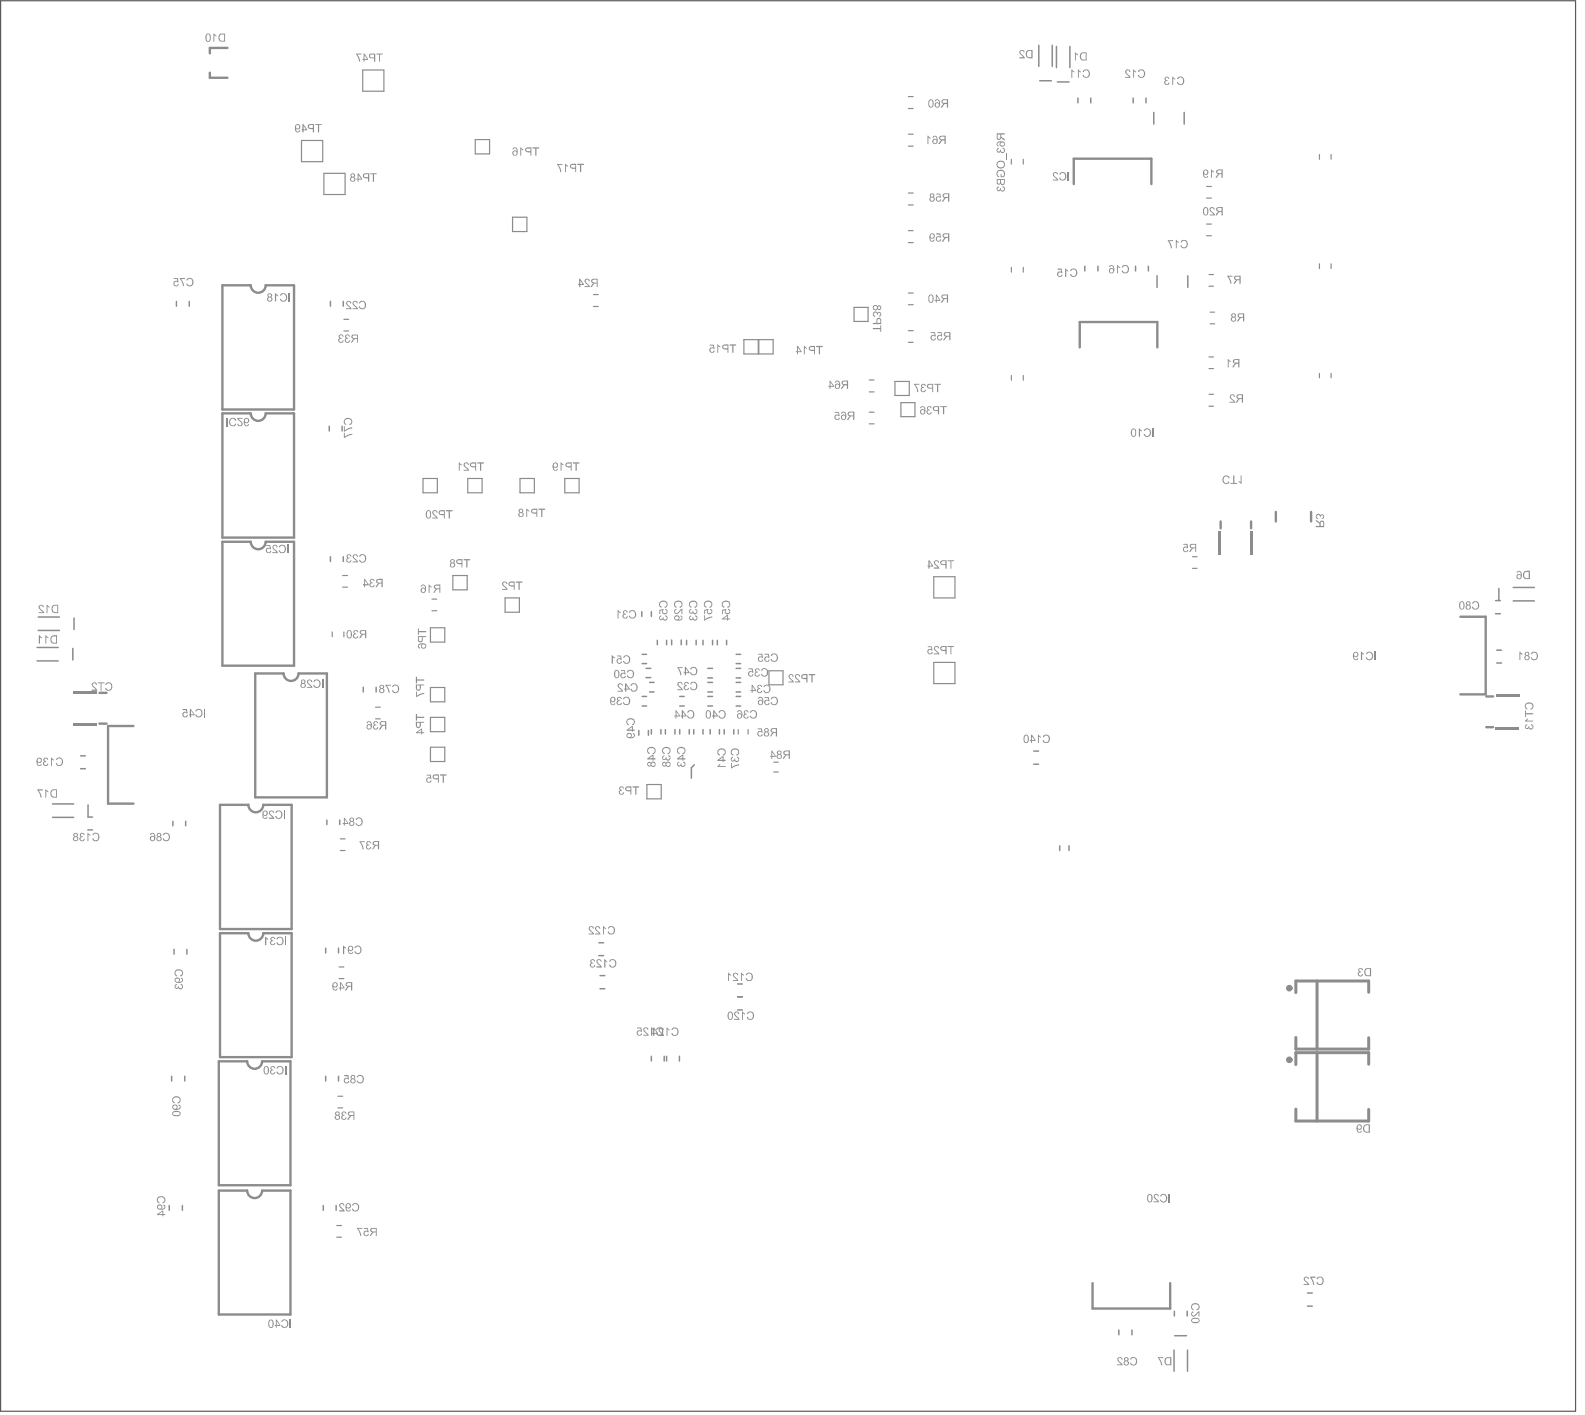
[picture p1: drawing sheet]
<svg xmlns="http://www.w3.org/2000/svg" width="112mm" height="100mm" viewBox="0 0 112 100" stroke-linecap="round" stroke-linejoin="round" font-family="sans-serif">
<path d="M0 .1h111.2v99.5h-111.2z" fill="none" stroke="#5a5a5a" stroke-width=".08"/>
<g fill="none" stroke="#8c8c8c" stroke-width=".11">
<path d="M73.3 3.2v1.5M73.4 5.7h.8M74.2 3.2v1.5M74.5 3.3v1.5M74.6 5.8h.8M75.5 3.3v1.5M76.1 6.9v.4M76.5 18.8v.3M77 6.9v.4M77.5 18.8v.3M80 6.9v.4M80.1 18.8v.3"/>
<path d="M80.9 6.9v.4M81 18.8v.3M81.4 7.9v.9M81.6 19.5v.8M83.6 7.9v.9M83.8 19.5v.8M12.4 21.3v.3M13.4 21.3v.3M23.2 30.1v.3M23.3 21.3v.3M23.3 39.3v.3M24.1 30.1v.3"/>
<path d="M24.2 21.3v.3M24.2 39.3v.3M2.6 46.6h1.5M2.6 45.7h1.5M2.7 44.5h1.5M2.7 43.5h1.5M3.7 57.7h1.5M3.7 56.7h1.5M5.1 45.7v.9M5.2 43.6v.8M5.7 54.2h.3M5.7 53.3h.3"/>
<path d="M6.2 58.6h.3M6.2 57.6h.3M6.2 56.8v.8M12.2 57.9v.4M13.1 57.9v.4M23.1 57.9v.3M24 57.9v.3M25.6 48.5v.3M26.5 48.5v.3M45.1 51.5v.4M45.3 43.2v.3M45.3 49.1h.3"/>
<path d="M45.3 46.8h.3M45.3 46.2h.3M45.3 49.8h.3M45.6 47.8h.3M45.6 47.2h.3M45.7 51.5v.4M45.8 48.8h.3M45.8 48.1h.3M46 43.2v.3M46 51.5v.3M46.4 45.2v.3M46.6 51.5v.3"/>
<path d="M46.9 51.5v.3M47 45.2v.3M47.4 45.2v.3M47.6 51.5v.3M48 49.1h.3M48 49.8h.3M48 51.5v.3M48.1 45.2v.3M48.4 45.2v.3M48.6 51.5v.3M48.9 51.5v.3M49 54l-.2 .2v.7"/>
<path d="M49.1 45.2v.3M49.6 45.2v.3M49.6 51.5v.3M49.9 49.1h.4M49.9 48.8h.4M49.9 47.8h.4M49.9 47.2h.4M49.9 49.8h.4M49.9 48.1h.4M50.1 51.5v.3M50.3 45.2v.3M50.6 45.2v.3"/>
<path d="M50.8 51.5v.3M51.1 51.5v.3M51.3 45.2v.3M51.8 51.5v.3M51.9 49.1h.4M51.9 46.8h.4M51.9 46.2h.4M51.9 48.8h.4M51.9 47.8h.4M51.9 47.2h.4M51.9 49.8h.4M51.9 48.1h.4"/>
<path d="M72.9 53.9h.4M72.9 53h.4M74.8 59.7v.3M75.4 59.7v.3M105.5 43.3h.4M105.5 42.4h.4M105.6 46.8h.3M105.6 45.9h.3M105.8 41.5v.8M106.8 42.4h1.5M106.8 41.4h1.5M12.1 75.9v.4"/>
<path d="M12.3 67v.3M13 75.9v.4M13.2 67v.3M23 66.9v.3M23 75.9v.4M23.9 66.9v.3M23.9 75.9v.4M42.3 67.4h.3M42.3 66.5h.3M42.3 69.8h.4M42.3 68.8h.4M46 74.5v.4"/>
<path d="M46.9 74.5v.4M47 74.5v.4M47.9 74.5v.4M52 70.3h.4M52 71.3h.4M52 69.4h.4M11.9 85.1v.3M12.9 85.1v.3M22.8 85.1v.3M23.7 85.1v.3M78.9 93.8v.4M79.9 93.8v.4"/>
<path d="M82.8 95.3v1.4M82.9 92.5v.4M82.9 94.2h.8M83.8 92.5v.4M83.8 95.3v1.4M92.3 92.2h.3M92.3 91.2h.3"/>
</g>
<g fill="none" stroke="#8c8c8c" stroke-width=".17">
<path d="M14.8 5.1v.4h1.2M16 3.4h-1.2v.4M75.8 13v-1.8h5.4v1.8M17.7 38.2h-2v8.8h5v-8.8h-2M17.7 29.2h-2v8.7h5v-8.7h-2M17.7 20.1h-2v8.8h5v-8.8h-2M76.2 24.5v-1.8h5.5v1.8M86.1 36.8v.5M88.3 36.8v.5M90 36.1v.7M92.5 36.1v.7M7 51.1h.5"/>
<path d="M7 48.9h.5M9.4 51.2h-1.8v5.5h1.8M17.5 56.8h-2v8.7h5.1v-8.7h-2M20 47.5h-2v8.8h5.1v-8.8h-2M103 43.5h1.8v5.5h-1.8M104.9 51.3h.5M104.9 49.1h.5M17.4 74.9h-2v8.7h5.1v-8.7h-2M17.5 65.8h-2v8.8h5.1v-8.8h-2M17.4 84h-2v8.7h5.1v-8.7h-2M77.1 90.5v1.8h5.5v-1.8"/>
</g>
<g fill="none" stroke="#8c8c8c" stroke-width=".08">
<path d="M21.3 9.9h1.5v1.5h-1.5zM22.9 12.2h1.4v1.5h-1.4zM25.6 4.9h1.5v1.5h-1.5zM33.5 9.8h1v1.1h-1zM36.2 15.3h1v1h-1zM64.1 17.1h.3M64.1 16.3h.3M64.1 13.6h.3M64.1 10.3h.3M64.1 9.5h.3M64.1 7.7h.3M64.1 6.8h.3"/>
<path d="M64.1 14.5h.3M71.4 11.2v.4M71.4 18.9v.3M72.2 11.2v.4M72.2 18.9v.3M85.1 16.6h.4M85.1 15.8h.4M85.1 14h.4M85.1 13.2h.4M85.3 19.4h.3M93.1 10.9v.3M93.1 18.6v.3"/>
<path d="M93.9 10.9v.3M93.9 18.6v.3M24.3 23.4h.3M24.3 22.5h.3M29.8 33.8h1.1v1h-1.1zM33 33.8h1v1h-1zM36.7 33.8h1v1h-1zM39.8 33.8h1.1v1h-1.1zM41.9 21.6h.3M41.9 20.8h.3M52.5 24h1v1h-1zM53.5 24h1.1v1h-1.1z"/>
<path d="M60.3 21.7h.9v1h-.9zM61.3 29.9h.4M61.3 29.1h.4M61.3 27.6h.4M61.3 26.8h.4M63.1 26.9h1.1v1h-1.1zM63.6 28.4h1v1h-1zM64.1 23.3h.3M64.1 24.2h.3M64.1 21.5h.3M64.1 20.7h.3M71.4 26.5v.3"/>
<path d="M72.2 26.5v.3M84.1 39.3h.4M85.3 28.7h.3M85.3 27.8h.3M85.3 26h.3M85.3 25.2h.3M85.3 20.2h.3M85.4 22h.3M85.4 22.8h.3M93.1 26.3v.4M93.9 26.3v.4M23.4 44.6v.3"/>
<path d="M24 59.2h.3M24.2 40.6h.3M24.2 41.4h.3M24.3 44.6v.3M26.5 50.7h.3M26.5 49.9h.3M30.4 44.3h1v1h-1zM30.4 48.5h1v1h-1zM30.4 50.6h1v1h-1zM30.4 52.7h1v1h-1zM30.5 42.3h.3M30.5 43.1h.3"/>
<path d="M32 40.6h1v1h-1zM35.6 42.2h1v1h-1zM45.6 55.4h1.1v1h-1.1zM52.1 51.5v.3M52.8 51.5v.3M54.3 47.3h.9v1h-.9zM54.6 53.8h.3M54.6 54.5h.3M65.9 40.7h1.5v1.5h-1.5zM65.9 46.7h1.5v1.5h-1.5zM84.1 40.1h.4M23.8 77.3h.4"/>
<path d="M23.8 78.2h.4M23.9 69h.4M23.9 68.2h.4M24 60h.3M23.8 87.3h.3M23.8 86.5h.3"/>
</g>
<path d="M91.4 73.2v.8h5.2v-.8M91.4 78.3v.8h5.2v-.8M92.9 69.2v4.8M92.9 74.3v4.8M96.6 70v-.8h-5.2v.8M96.6 75.1v-.8h-5.2v.8" fill="none" stroke="#8c8c8c" stroke-width=".21"/>
<g fill="#8c8c8c">
<path d="M86 37.4h.2v1.7h-.2z" fill-rule="evenodd"/>
<path d="M88.2 37.5h.2v1.6h-.2z" fill-rule="evenodd"/>
<path d="M105.5 51.3h1.7v.2h-1.7z" fill-rule="evenodd"/>
<path d="M105.5 49h1.7v.2h-1.7z" fill-rule="evenodd"/>
<path d="M5.2 51h1.6v.2h-1.6z" fill-rule="evenodd"/>
<path d="M5.2 48.7h1.6v.2h-1.6z" fill-rule="evenodd"/>
</g>
<g fill="#8c8c8c">
<path d="M81.7 95.8h.4h-.3l.2 .5h-.1z"/>
<path d="M83.5 38.4h.3v.3l-.1-.1a.12 .12 0 0 0-.2 .1 .12 .12 0 0 0 .1 .2 .12 .12 0 0 0 .2-.1v.1l-.1 .1-.2-.1v-.3h.2v-.2h-.2z"/>
<path d="M86.6 25.3l.2 .2h-.1v.4h-.1z"/>
<path d="M11.2 84.4h.3l.1 .1v.4h-.1v-.1h.1v-.2l-.2-.1-.2 .1-.1 .1 .1 .2-.1-.1v-.2z"/>
<path d="M25.1 66.7h.3l.1 .2v.3l-.2 .1h-.2l-.1-.1 .1-.1a.21 .21 0 0 0 .3 0 .21 .21 0 0 0-.1-.3l-.3 .1z"/>
<path d="M24.2 66.7l.2 .2h-.1v.4h-.1z"/>
<path d="M25.1 57.7h.3l.1 .1 .1 .2-.1 .2-.2 .1-.2-.2 .3 .1 .1-.1-.1-.3h-.2v.1l-.1-.1z"/>
<path d="M24.4 29.5h.2l.2 .1v.3l-.1 .1 .1-.3-.1-.1h-.2l-.2 .1v.1l.1 .1-.1 .1-.1-.3z"/>
<path d="M24.3 30.1v.3l.4-.2h.2l-.6 .3z"/>
<path d="M24.3 30.5v.3l.4-.2h.2v.1l-.6 .2z"/>
<path d="M26.4 50.9h.2l.1 .1h-.1a.09 .09 0 0 0-.1-.1 .09 .09 0 0 0-.1 .1 .09 .09 0 0 0 .1 .1l.1 .1a.12 .12 0 0 0-.2 0 .12 .12 0 0 0 .1 .2 .12 .12 0 0 0 .1-.1l.1 .1-.1 .1-.3-.1z"/>
<path d="M29.3 47.7h.1v.2h.5v.1h-.5v.2h-.1z"/>
<path d="M29.4 48.8v.3l.4-.2h.1v.1l-.5 .2z"/>
<path d="M29.3 50.4h.1v.2h.5v.1h-.5v.1h-.1z"/>
<path d="M29.5 44.3v.2h.6v.1h-.6v.2z"/>
<path d="M46.5 42.5l.4-.1h.1l.1 .2a.14 .14 0 0 1 0 .2 .14 .14 0 0 1-.2 0l.1-.1v-.2h-.1h-.3v.2l.1 .1a.12 .12 0 0 1-.2 0 .12 .12 0 0 1 0-.2z"/>
<path d="M46.5 43h.3v.1a.12 .12 0 0 0 0 .2 .12 .12 0 0 0 .2-.1 .12 .12 0 0 0-.1-.2h.1h.1v.3h-.2h-.1l-.1-.3-.1 .1v.2h-.1z"/>
<path d="M46.5 43.5l.1-.1 .1 .1a.1 .1 0 0 0-.1 .1 .1 .1 0 0 0 .1 .1 .1 .1 0 0 0 .1-.1 .11 .11 0 0 0 .1 .1 .11 .11 0 0 0 .1-.1 .11 .11 0 0 0-.1-.1 .12 .12 0 0 1 .2 0 .12 .12 0 0 1 0 .2l-.1 .1-.2-.1-.2 .1-.1-.2z"/>
<path d="M49.8 42.4h.3l.2 .2a.14 .14 0 0 1-.1 .2 .14 .14 0 0 1-.2 0l.2-.1v-.2h-.1h-.4v.2l.2 .1a.12 .12 0 0 1-.2 0 .12 .12 0 0 1 0-.2z"/>
<path d="M49.7 43h.3v.1a.12 .12 0 0 0 0 .2 .12 .12 0 0 0 .2-.1 .12 .12 0 0 0-.1-.2h.2v.2l-.2 .1h-.2v-.3l-.2 .1v.2z"/>
<path d="M49.7 43.4v.3l.4-.2h.2v.1l-.6 .2z"/>
<path d="M61.6 23.1h.5l.1-.1v.4l-.1-.2h-.5z"/>
<path d="M61.6 22h.2l.1 .1 .2-.1 .1 .1a.12 .12 0 0 1 0 .2 .12 .12 0 0 1-.2 0h.1a.11 .11 0 0 0-.1-.2 .1 .1 0 0 0-.1 .1 .11 .11 0 0 0-.1-.1 .11 .11 0 0 0-.2 0 .14 .14 0 0 0 .2 .2v.1l-.2-.1z"/>
<path d="M86.8 27.8h.1a.13 .13 0 0 1 .2 0 .13 .13 0 0 1 0 .2 .13 .13 0 0 0-.2-.1 .13 .13 0 0 0-.1 .1 .13 .13 0 0 0 .1 .1l.3 .3h-.4v-.1h.2l-.2-.2z"/>
<path d="M86.6 19.5h.4h-.3l.2 .5z"/>
<path d="M46.8 52.7h.4l.1 .3a.14 .14 0 0 1 0 .1 .14 .14 0 0 1-.2 0l.1-.1v-.2h-.1l-.3 .1v.1l.1 .1a.12 .12 0 0 1-.2 0 .12 .12 0 0 1 0-.1z"/>
<path d="M46.8 53.3l.1 .1a.1 .1 0 0 0-.1 0 .1 .1 0 0 0 .1 .1 .1 .1 0 0 0 .1-.1 .12 .12 0 0 0 .1 .2 .12 .12 0 0 0 .1-.1 .12 .12 0 0 0-.1-.1 .15 .15 0 0 1 .2 .1 .15 .15 0 0 1-.1 .1h-.2h-.2l-.1-.1z"/>
<path d="M47.9 52.7h.3l.2 .3a.14 .14 0 0 1-.1 .1 .14 .14 0 0 1-.2 0l.2-.1v-.2h-.1l-.3 .1-.1 .1 .2 .1a.12 .12 0 0 1-.2 0 .12 .12 0 0 1 0-.1z"/>
<path d="M47.8 53.8h.1a.1 .1 0 0 0-.1 .1 .1 .1 0 0 0 .1 .1 .1 .1 0 0 0 .1-.1h.1a.11 .11 0 0 0 .1 .1 .11 .11 0 0 0 .1-.1 .11 .11 0 0 0-.1-.1 .12 .12 0 0 1 .2 0 .12 .12 0 0 1 0 .2l-.1 .1-.3-.1-.1 .1-.1-.1z"/>
<path d="M51.6 52.9l.4-.1 .1 .3a.14 .14 0 0 1 0 .1 .14 .14 0 0 1-.2 0l.2-.1v-.1l-.1-.1-.4 .1v.1l.1 .1a.12 .12 0 0 1-.1 0 .12 .12 0 0 1 0-.1z"/>
<path d="M51.6 53.5l.1-.1v.1a.1 .1 0 0 0-.1 .1 .1 .1 0 0 0 .1 .1 .11 .11 0 0 0 .1-.2h.1a.12 .12 0 0 0 0 .2 .12 .12 0 0 0 .2-.1 .12 .12 0 0 0-.1-.1 .15 .15 0 0 1 .2 .1 .15 .15 0 0 1-.2 .2l-.2-.1h-.2v-.1z"/>
<path d="M51.6 53.8v.3l.4-.2h.1v.1l-.5 .2z"/>
<path d="M70.3 10.5l.2-.1v.1a.1 .1 0 0 0-.1 .1 .1 .1 0 0 0 .1 .1 .1 .1 0 0 0 .1-.1 .12 .12 0 0 0 .1 .1 .12 .12 0 0 0 .1-.1 .12 .12 0 0 0-.1-.1l.1-.1 .1 .2-.1 .2-.2-.1-.1 .1-.2-.1z"/>
<path d="M71 10.8l.1 .5z"/>
<path d="M70.4 12.1l.4-.1 .1 .2v.3h-.3v-.2l.1 .1h.1v-.2l-.1-.1h-.3v.2l.1 .1-.1 .1-.1-.2z"/>
<path d="M70.3 13.2h.2a.14 .14 0 0 0-.1 .1 .14 .14 0 0 0 .1 .1l.1-.1a.12 .12 0 0 0 .1 .1 .12 .12 0 0 0 .1 0 .12 .12 0 0 0-.1-.2l.1-.1 .1 .2-.1 .2h-.1l-.1-.1-.1 .1h-.2z"/>
<path d="M3.2 55.7l.2 .1v.1l-.1-.1v.5h-.1z"/>
<path d="M2.6 55.7h.4v.1h-.3l.2 .5z"/>
<path d="M4 53.5h.3l.1 .2-.1 .3h-.3l-.1-.1 .1-.1a.21 .21 0 0 0 .4 0 .21 .21 0 0 0-.3-.3l-.2 .1z"/>
<path d="M3.6 53.5l.2 .1v.1l-.1-.1v.4h-.1z"/>
<path d="M3.1 53.5h.2l.1 .1h-.1a.09 .09 0 0 0-.1-.1 .09 .09 0 0 0-.1 .1 .11 .11 0 0 0 .2 .1l-.2 .2a.11 .11 0 0 0 .1 .1 .11 .11 0 0 0 .1-.1h.1v.1h-.2l-.2-.2a.13 .13 0 0 0 .1-.1 .13 .13 0 0 0 0-.1z"/>
<path d="M11.5 58.8h.3l.2 .2a.26 .26 0 0 1-.2 .4 .26 .26 0 0 1-.3-.2l.3 .1 .1-.2-.1-.3h-.1l-.1 .1h-.1z"/>
<path d="M25.2 75.9l.2-.1 .2 .2 .1 .2-.2 .2h-.2l-.1-.1v-.1l.2 .2 .2-.2-.1-.3-.3 .1z"/>
<path d="M24.3 75.9h.3v.2v.1a.13 .13 0 0 0-.2-.1 .13 .13 0 0 0 0 .2 .13 .13 0 0 0 .2 0l-.1 .1-.2-.1v-.2h.2v-.2h-.2z"/>
<path d="M24.4 23.6h.1a.11 .11 0 0 1 .1 0 .11 .11 0 0 1 0 .2 .11 .11 0 0 0-.1-.2 .11 .11 0 0 0-.1 .2 .1 .1 0 0 0 .2 0v.1a.12 .12 0 0 0-.2 .1 .12 .12 0 0 0 .1 .1 .12 .12 0 0 0 .1-.1h.1l-.1 .2-.3-.1v-.2h.1l-.1-.1z"/>
<path d="M23.9 23.6h.3v.1v.1a.09 .09 0 0 0-.1-.1 .09 .09 0 0 0-.1 .1 .09 .09 0 0 0 .1 0v.1a.11 .11 0 0 0-.1 .1 .11 .11 0 0 0 .1 .1 .11 .11 0 0 0 .1-.1 .15 .15 0 0 1-.1 .2 .15 .15 0 0 1-.2-.1v-.1a.13 .13 0 0 0 .1-.1 .13 .13 0 0 0-.1-.2z"/>
<path d="M27.7 48.3h.3l.2 .2-.1 .3-.1 .1h-.2l-.1-.1v-.1a.21 .21 0 0 0 .4 0 .21 .21 0 0 0-.2-.3l-.2 .1z"/>
<path d="M27.2 48.3h.4v.1h-.3l.2 .5z"/>
<path d="M43 67.7h.3l.2 .1v.2l-.1 .2-.3 .1-.1-.1v-.1h.1l.1 .1h.1l.1-.2-.1-.2-.2-.1v.2z"/>
<path d="M42.6 67.7l.2 .1v.1l-.1-.1v.5h-.1z"/>
<path d="M42.1 67.7h.3v.1a.13 .13 0 0 0-.2-.1 .13 .13 0 0 0-.1 .2 .13 .13 0 0 0 .2 .1l.2 .3h-.4v-.1h.3l-.3-.3z"/>
<path d="M41.7 67.7h.2l.1 .1h-.1a.1 .1 0 0 0-.2 0 .1 .1 0 0 0 .1 .1l.1 .1a.12 .12 0 0 0-.2 .1 .12 .12 0 0 0 .1 .1 .12 .12 0 0 0 .1-.1 .14 .14 0 0 1 0 .2 .14 .14 0 0 1-.2-.1 .16 .16 0 0 1-.1-.1 .16 .16 0 0 1 .1-.1l-.1-.2z"/>
<path d="M43 65.4h.3l.1 .1-.1 .3-.2 .1a.15 .15 0 0 1-.2 0 .15 .15 0 0 1 0-.2l.1 .1 .2 .1 .1-.3a.17 .17 0 0 0-.1-.2 .17 .17 0 0 0-.2 .1h-.1z"/>
<path d="M42.5 65.3l.3 .2v.1l-.2-.1v.4h-.1z"/>
<path d="M42 65.4h.3l.1 .1h-.1a.12 .12 0 0 0-.2-.1 .12 .12 0 0 0-.1 .1 .12 .12 0 0 0 .1 .2l.3 .2h-.4h.3l-.3-.3z"/>
<path d="M41.6 65.4l.1-.1a.12 .12 0 0 1 .1 .1 .12 .12 0 0 1 0 .1 .13 .13 0 0 0-.1-.1 .13 .13 0 0 0-.1 .1 .13 .13 0 0 0 .1 .2l.2 .2h-.4h.3l-.3-.3z"/>
<path d="M44.6 55.5h.5v.1h-.2v.5h-.1v-.5h-.2z"/>
<path d="M43.7 55.5h.1a.11 .11 0 0 1 .1 0 .11 .11 0 0 1 .1 .1 .11 .11 0 0 0-.2-.1 .1 .1 0 0 0 0 .2 .1 .1 0 0 0 .1 0v.1a.11 .11 0 0 0-.2 .1 .11 .11 0 0 0 .1 .1 .11 .11 0 0 0 .2-.1 .12 .12 0 0 1 0 .2 .12 .12 0 0 1-.2 0l-.1-.1 .1-.2-.1-.1z"/>
<path d="M44.3 47.3h.3l.1 .1v.3l-.2 .2a.15 .15 0 0 1-.2-.1 .15 .15 0 0 1 0-.2l.1 .2h.1l.2-.1-.1-.3-.2-.1-.1 .2-.1-.1z"/>
<path d="M43.8 47.3h.3v.3a.13 .13 0 0 0-.2 0 .13 .13 0 0 0 0 .2 .13 .13 0 0 0 .2-.1h.1l-.2 .2-.2-.1v-.3h.3l-.1-.2h-.2z"/>
<path d="M41.3 19.7h.2l.1 .1-.1 .1a.12 .12 0 0 0-.1-.2 .12 .12 0 0 0-.1 .2 .12 .12 0 0 0 .1 .1l.2 .3h-.4v-.1h.3l-.2-.3z"/>
<path d="M52.7 68.7l.3-.1 .1 .2v.4h-.3a.13 .13 0 0 1-.1 0 .13 .13 0 0 1 0-.2l.1 .2 .2-.1v-.1v-.2l-.2-.1-.1 .1h-.1z"/>
<path d="M52.3 68.6l.2 .2v.1l-.2-.1v.4z"/>
<path d="M51.7 68.7l.3-.1 .1 .2h-.1a.12 .12 0 0 0-.1-.1 .12 .12 0 0 0-.1 .1 .12 .12 0 0 0 .1 .1l.2 .3h-.4h.3l-.3-.3z"/>
<path d="M51.4 68.6l.2 .2v.1l-.2-.1v.4z"/>
<path d="M48.5 50.2l.3-.1 .2 .2-.1 .3-.2 .1a.14 .14 0 0 1-.2 0 .14 .14 0 0 1 0-.2l.2 .1h.1l.1-.3-.1-.1-.3 .1z"/>
<path d="M50.8 50.1h.3l.1 .2-.1 .3-.2 .1a.14 .14 0 0 1-.1 0 .14 .14 0 0 1 0-.2l.1 .1h.2v-.1v-.3h-.2l-.1 .1h-.1z"/>
<path d="M48.8 47.1h.3l.1 .2-.1 .3h-.2a.14 .14 0 0 1-.1 0 .14 .14 0 0 1 0-.2l.1 .2h.2v-.1l-.1-.4h-.1l-.1 .1h-.1z"/>
<path d="M47.8 47.1h.4h-.3l.2 .5h-.1z"/>
<path d="M66.3 28.7h.5h-.2v.5h-.1v-.5z"/>
<path d="M65.4 28.7h.1a.12 .12 0 0 1 .1 0 .12 .12 0 0 1 .1 .1 .11 .11 0 0 0-.2-.1 .1 .1 0 0 0 0 .1l.1 .2a.12 .12 0 0 0-.2 0 .12 .12 0 0 0 .1 .2 .12 .12 0 0 0 .2-.1h.1l-.1 .1h-.3v-.2l.1-.1z"/>
<path d="M65.9 27.1h.5h-.2v.6h-.1v-.6z"/>
<path d="M65 27.1h.2l.1 .1h-.1a.1 .1 0 0 0-.1-.1 .1 .1 0 0 0 0 .2 .1 .1 0 0 0 .1 0v.1a.11 .11 0 0 0-.2 .1 .11 .11 0 0 0 .1 .1 .11 .11 0 0 0 .1-.1h.1l-.1 .1h-.2v-.2h.1z"/>
<path d="M64.5 27.1h.4h-.3l.2 .6z"/>
<path d="M65.4 9.6l.3 .1-.1 .1-.1-.1v.5h-.1z"/>
<path d="M72 3.5h.2l.1 .1-.1 .1-.1-.1-.1 .1 .3 .4h-.4v-.1h.3l-.3-.2z"/>
<path d="M79.8 95.8l.2-.1 .2 .2v.3l-.1 .1h-.3l-.1-.1 .3 .1 .2-.2-.1-.3h-.2l-.1 .1h-.1z"/>
<path d="M78.9 95.8h.1a.11 .11 0 0 1 .1 0 .11 .11 0 0 1 0 .1l-.1-.1-.1 .1 .3 .4h-.4h.3l-.3-.3z"/>
<path d="M79.2 18.7h.3l.1 .1v.4h-.4l-.1-.1 .4 .1 .1-.1-.1-.3h-.2l-.1 .1z"/>
<path d="M78.8 18.7l.2 .1v.1l-.1-.1v.5h-.1z"/>
<path d="M76.4 5l.3-.1 .2 .2-.1 .3-.2 .1a.14 .14 0 0 1-.1-.1 .14 .14 0 0 1 0-.1l.1 .1h.1l.1-.3-.1-.1-.3 .1z"/>
<path d="M76.1 4.9l.2 .1-.1 .1-.1-.1v.5z"/>
<path d="M75.6 4.9l.2 .1v.1l-.1-.1v.5h-.1z"/>
<path d="M82.5 84.3v.5z"/>
<path d="M81.9 84.3l.2-.1 .2 .2 .1 .2-.2 .2h-.2l-.2-.1 .1-.1 .2 .2 .2-.2-.1-.3h-.2l-.2 .1z"/>
<path d="M81.4 84.3l.2-.1a.12 .12 0 0 1 .1 .1 .12 .12 0 0 1 0 .1l-.1-.1-.1 .1 .3 .4h-.4h.3l-.3-.3z"/>
<path d="M83.4 17l.3-.1 .1 .2-.1 .4h-.2a.14 .14 0 0 1-.1 0 .14 .14 0 0 1 0-.2l.1 .2h.1l.1-.2-.1-.3h-.1l-.1 .1h-.1z"/>
<path d="M83 16.9l.2 .2h-.1h-.1v.4z"/>
<path d="M82.4 16.9h.4v.1h-.3l.2 .5h-.1z"/>
<path d="M85.4 14.7l.1-.1a.13 .13 0 0 1 .1 0 .13 .13 0 0 1 0 .2 .13 .13 0 0 0-.1-.1 .13 .13 0 0 0-.1 .1 .13 .13 0 0 0 .1 .1l.2 .3h-.4v-.1h.3l-.3-.3z"/>
<path d="M85.4 12l.3 .1-.1 .1-.1-.1v.4h-.1z"/>
<path d="M3.2 44.8l.2 .2v.1l-.1-.2v.5h-.1z"/>
<path d="M2.7 44.8l.3 .2v.1l-.2-.2v.5h-.1z"/>
<path d="M3.3 42.7l.2 .1v.1l-.2-.1v.5z"/>
<path d="M2.8 42.7h.1a.12 .12 0 0 1 .1 0 .12 .12 0 0 1 0 .1 .14 .14 0 0 0-.2 0 .14 .14 0 0 0 .1 .2l.2 .3h-.4v-.1h.3l-.3-.3z"/>
<path d="M12.2 77.5l.3-.2 .2 .2v.1a.15 .15 0 0 1 0 .2 .15 .15 0 0 1-.2 0 .21 .21 0 0 0 .1-.3 .21 .21 0 0 0-.3-.1 .21 .21 0 0 0-.1 .3l.1 .2-.1-.2z"/>
<path d="M12.4 68.5l.4-.1 .1 .2v.2l-.2 .1v-.1l.1-.1v-.2h-.3l-.1 .1v.1l.1 .1-.1 .1-.1-.2z"/>
<path d="M12.4 69.5l.1-.1v.1a.09 .09 0 0 0-.1 .1 .09 .09 0 0 0 .1 .1 .09 .09 0 0 0 .1-.1 .12 .12 0 0 0 .1 .1 .12 .12 0 0 0 .1-.1 .12 .12 0 0 0-.1-.1 .14 .14 0 0 1 .2 0 .14 .14 0 0 1 0 .2l-.1 .1-.2-.1-.2 .1z"/>
<path d="M7.5 48.2l.1-.1 .3 .1v.3l-.1 .2h-.2l-.2-.1v-.1h.1l.1 .2h.1l.2-.2-.1-.3h-.2l-.2 .1z"/>
<path d="M6.9 48.1h.5v.1h-.2v.5h-.1v-.5z"/>
<path d="M6.5 48.2l.2-.1 .1 .2-.1-.1a.14 .14 0 0 0-.2 .1 .14 .14 0 0 0 .2 .2l.2 .2h-.4h.3l-.3-.3z"/>
<path d="M16 29.5v.6z"/>
<path d="M16.3 29.5h.2l.2 .2h-.1l-.1-.2-.2 .1v.3l.2 .1 .1-.1a.18 .18 0 0 1-.1 .2 .18 .18 0 0 1-.2-.1l-.1-.2z"/>
<path d="M16.7 29.5h.4h-.3l.3 .4-.1 .2a.18 .18 0 0 1-.3-.2l.1 .1a.16 .16 0 0 0 .3-.1 .14 .14 0 0 0-.2-.2z"/>
<path d="M15.1 2.4l.2 .1v.1l-.2-.1v.4z"/>
<path d="M24.9 84.9h.3l.1 .2-.1 .4h-.3l-.1-.2h.1a.21 .21 0 0 0 .3 0 .21 .21 0 0 0 .1-.2 .21 .21 0 0 0-.3-.1l-.2 .1z"/>
<path d="M24 84.9h.2l.1 .2-.1-.1a.14 .14 0 0 0-.2 .1 .14 .14 0 0 0 .1 .1l.2 .3h-.4v-.1h.3l-.3-.3z"/>
<path d="M24.1 78.5h.3l.1 .1h-.1a.1 .1 0 0 0-.1-.1 .1 .1 0 0 0-.1 0 .11 .11 0 0 0 .1 .2l-.1 .1a.11 .11 0 0 0 .1 .1 .11 .11 0 0 0 .1-.1h.1l-.1 .2h-.2l-.1-.2a.13 .13 0 0 0 .1-.1 .13 .13 0 0 0-.1-.2z"/>
<path d="M22.7 47.9h.1v.6h-.1z"/>
<path d="M22.2 48l.2-.1 .2 .2v.2l-.1 .2h-.3l-.1-.1 .1-.1v.1l.2 .1 .1-.2v-.3h-.2l-.1 .1h-.1z"/>
<path d="M21.7 48h.2l.1 .1h-.1a.12 .12 0 0 0-.1-.1 .12 .12 0 0 0-.1 .1 .12 .12 0 0 0 .1 .2l.3 .2h-.4h.2l-.2-.4z"/>
<path d="M25 44.5h.2l.1 .1-.1-.1a.11 .11 0 0 0-.2 .1 .09 .09 0 0 0 .1 .1v.1h-.1v.1l.1 .1 .1-.1a.13 .13 0 0 1 0 .1 .13 .13 0 0 1-.2 0l-.1-.1 .1-.2z"/>
<path d="M25.4 39.1h.2a.29 .29 0 0 1 .2 .5 .29 .29 0 0 1-.5-.1l.3 .1h.1l.1-.2a.19 .19 0 0 0-.2-.2 .19 .19 0 0 0-.2 .1l-.1-.1z"/>
<path d="M24.9 39.1h.1a.12 .12 0 0 1 .2 0 .12 .12 0 0 1 0 .2 .13 .13 0 0 0-.2-.1 .13 .13 0 0 0-.1 .1 .13 .13 0 0 0 .2 .1l.2 .3h-.4v-.1h.3l-.3-.3z"/>
<path d="M24.5 39.1a.12 .12 0 0 1 .2 0 .12 .12 0 0 1 0 .2l-.1-.1a.1 .1 0 0 0-.1 .1 .1 .1 0 0 0 .2 0v.1a.12 .12 0 0 0-.2 .1 .12 .12 0 0 0 .1 .1 .12 .12 0 0 0 .1-.1l.1 .1-.1 .1-.3-.1v-.2h.1v-.1z"/>
<path d="M25.4 21.2h.3l.1 .2v.2l-.1 .2h-.3l-.1-.1 .1-.1 .1 .2 .2-.1v-.2a.17 .17 0 0 0-.1-.2 .17 .17 0 0 0-.2 .1h-.1z"/>
<path d="M24.9 21.3l.3-.1 .1 .2h-.1a.12 .12 0 0 0-.1-.1 .12 .12 0 0 0-.2 .1 .12 .12 0 0 0 .1 .1l.3 .3h-.4h.2l-.2-.3z"/>
<path d="M24.5 21.2a.18 .18 0 0 1 .3 .2h-.1a.12 .12 0 0 0-.1-.1 .12 .12 0 0 0-.1 .1 .12 .12 0 0 0 .1 .1l.2 .3h-.4h.3l-.3-.3z"/>
<path d="M22.2 8.8h.5h-.2v.5h-.1v-.5z"/>
<path d="M31 54.6h.5v.1h-.2v.5h-.1v-.5h-.2z"/>
<path d="M30.1 54.7h.3v.3v-.1a.13 .13 0 0 0-.2 0 .13 .13 0 0 0 0 .2 .13 .13 0 0 0 .2 0 .12 .12 0 0 1 0 .1 .12 .12 0 0 1-.2 0l-.1-.1v-.1l.1-.2 .2 .1-.1-.2h-.2z"/>
<path d="M30.2 41.2l.3 .2v.1l-.2-.1v.4h-.1z"/>
<path d="M32.7 39.4h.5v.1h-.2v.5h-.1v-.5h-.2z"/>
<path d="M31.5 36h.4v.1h-.2v.5v-.5h-.2z"/>
<path d="M30.5 36h.3l.1 .1-.1 .1a.12 .12 0 0 0-.1-.1 .12 .12 0 0 0-.1 .1 .12 .12 0 0 0 .1 .1l.2 .3h-.4v-.1h.3l-.3-.3z"/>
<path d="M36.4 41h.5v.1h-.2v.5h-.1v-.5h-.2z"/>
<path d="M35.5 41.1l.2-.1 .1 .2h-.1a.12 .12 0 0 0-.1-.1 .12 .12 0 0 0-.1 .1 .12 .12 0 0 0 .1 .1l.2 .3h-.4h.3l-.3-.3z"/>
<path d="M38 35.9h.5v.1h-.2v.5h-.1v-.5h-.2z"/>
<path d="M37.1 35.9l.2 .1v.1l-.1-.1v.5h-.1z"/>
<path d="M37.6 10.4h.4v.1h-.2v.5v-.5h-.2z"/>
<path d="M36.7 10.4l.2 .1v.1l-.1-.1v.5h-.1z"/>
<path d="M44.3 50.8l.1-.1h.3l.1 .2v.2l-.2 .1 .1-.2v-.2h-.3l-.1 .1 .1 .3-.1-.1-.1-.1z"/>
<path d="M44.5 48.3l.3-.1 .1 .1 .1 .3-.1 .2h-.3l-.1-.1v-.1l.1 .1h.2l.1-.1v-.3h-.2l-.1 .1h-.1z"/>
<path d="M43.6 48.2h.2l.2 .2-.1-.1a.16 .16 0 0 0-.3 .1 .14 .14 0 0 0 .2 .1l.2 .3h-.4v-.1h.3l-.3-.3z"/>
<path d="M44 49.2h.3l.2 .2-.1 .3h-.2a.14 .14 0 0 1-.2 0 .14 .14 0 0 1 0-.2l.1 .2h.2l.1-.1-.1-.3-.2-.1-.1 .1z"/>
<path d="M43.6 49.2a.12 .12 0 0 1 .2 0 .12 .12 0 0 1 0 .1 .1 .1 0 0 0-.1-.1 .1 .1 0 0 0-.1 .1 .1 .1 0 0 0 .1 .1v.1a.12 .12 0 0 0-.1 0 .12 .12 0 0 0 .1 .2 .12 .12 0 0 0 .1-.1 .15 .15 0 0 1-.1 .2 .15 .15 0 0 1-.2-.2z"/>
<path d="M44.4 43.1h.4l.1 .2-.1 .3h-.2a.14 .14 0 0 1-.2 0 .14 .14 0 0 1 0-.2l.1 .2h.2l.1-.1v-.3l-.3-.1v.1h-.1z"/>
<path d="M44 43.1a.13 .13 0 0 1 .2 0 .13 .13 0 0 1 0 .1 .1 .1 0 0 0-.1-.1 .1 .1 0 0 0-.1 .1 .1 .1 0 0 0 .1 .1l.1 .1a.12 .12 0 0 0-.2 0 .12 .12 0 0 0 .1 .2 .12 .12 0 0 0 .1-.1 .15 .15 0 0 1-.1 .2 .15 .15 0 0 1-.2-.2z"/>
<path d="M43.6 43l.2 .2-.1 .1-.1-.1v.4z"/>
<path d="M44 46.3l.3-.1 .1 .1 .1 .3-.1 .2h-.4v-.2l.2 .2 .2-.2-.1-.3h-.2l-.1 .1z"/>
<path d="M43.5 46.3h.3l.1 .2h-.1a.12 .12 0 0 0-.2 0 .12 .12 0 0 0 0 .2 .12 .12 0 0 0 .2 0h.1l-.2 .1h-.2v-.3h.3v-.2h-.3z"/>
<path d="M43.2 46.2l.2 .2v.1l-.2-.1v.4z"/>
<path d="M52.7 71.4h.3l.2 .2-.1 .3-.2 .1a.14 .14 0 0 1-.1-.1 .14 .14 0 0 1 0-.2l.1 .2h.2v-.3l-.1-.2-.3 .1z"/>
<path d="M52.4 71.4l.2 .1-.1 .1-.1-.1v.5z"/>
<path d="M51.8 71.4h.3l.1 .1-.1 .1a.12 .12 0 0 0-.1-.2 .14 .14 0 0 0-.2 .2 .12 .12 0 0 0 .2 .1l.2 .3h-.4v-.1h.3l-.3-.3z"/>
<path d="M48.8 48.1h.3l.1 .2-.1 .3-.2 .1a.14 .14 0 0 1-.1 0 .14 .14 0 0 1 0-.2l.1 .1h.2v-.1l-.1-.3h-.1l-.1 .1h-.1z"/>
<path d="M48.3 48.1a.12 .12 0 0 1 .2 0 .12 .12 0 0 1 0 .2 .1 .1 0 0 0 0-.1 .1 .1 0 0 0-.1 .1 .1 .1 0 0 0 .1 .1 .12 .12 0 0 0-.2 .1 .12 .12 0 0 0 .1 .1 .12 .12 0 0 0 .1-.1 .15 .15 0 0 1-.1 .2 .15 .15 0 0 1-.1-.1z"/>
<path d="M47.8 48.1h.3l.1 .2h-.1a.12 .12 0 0 0-.1-.1 .12 .12 0 0 0-.2 .1 .12 .12 0 0 0 .2 .1l.2 .3h-.4v-.1h.3l-.3-.3z"/>
<path d="M51 42.4h.4l.1 .2a.14 .14 0 0 1 0 .2 .14 .14 0 0 1-.2 0l.2-.1-.1-.2h-.1h-.3v.2l.1 .1a.12 .12 0 0 1-.1 0 .12 .12 0 0 1-.1-.2z"/>
<path d="M50.9 43h.3v.1a.12 .12 0 0 0 .1 .2 .12 .12 0 0 0 .1-.1 .12 .12 0 0 0-.1-.2h.1h.1v.2l-.1 .1h-.2v-.3l-.2 .1v.2h-.1z"/>
<path d="M48.7 42.5l.3-.1h.1l.1 .2a.14 .14 0 0 1 0 .2 .14 .14 0 0 1-.2 0l.1-.1v-.2h-.1h-.3v.2l.1 .1a.12 .12 0 0 1-.2 0 .12 .12 0 0 1 0-.2z"/>
<path d="M48.7 43h.1a.1 .1 0 0 0-.1 .1 .1 .1 0 0 0 .1 .1 .1 .1 0 0 0 .1-.1 .12 .12 0 0 0 .1 .2 .12 .12 0 0 0 .1-.1 .12 .12 0 0 0-.1-.2 .15 .15 0 0 1 .2 .1 .15 .15 0 0 1-.1 .2l-.2-.1-.2 .1-.1-.1z"/>
<path d="M48.6 43.5l.1-.1 .1 .1a.1 .1 0 0 0-.1 .1 .1 .1 0 0 0 .1 .1 .1 .1 0 0 0 .1-.1 .11 .11 0 0 0 .1 .1 .11 .11 0 0 0 .1-.1 .11 .11 0 0 0-.1-.1 .12 .12 0 0 1 .2 0 .12 .12 0 0 1 0 .2l-.1 .1-.2-.1-.2 .1-.1-.2z"/>
<path d="M47.7 42.4h.3l.1 .2a.14 .14 0 0 1 0 .2 .14 .14 0 0 1-.2 0l.2-.1v-.2h-.1h-.4v.2l.1 .1a.12 .12 0 0 1-.1 0 .12 .12 0 0 1 0-.2z"/>
<path d="M47.6 43h.1a.13 .13 0 0 0-.1 .2 .13 .13 0 0 0 .2 .1 .13 .13 0 0 0 .1-.2l.2-.2v.4v-.3l-.3 .3h-.2z"/>
<path d="M51.5 24.3h.4v.1h-.2v.5v-.5h-.2z"/>
<path d="M50.6 24.3l.2 .1v.1l-.1-.1v.5h-.1z"/>
<path d="M50.1 24.3h.3v.3h-.1a.12 .12 0 0 0-.2 0 .12 .12 0 0 0 .1 .2 .12 .12 0 0 0 .2-.1v.1l-.1 .1-.2-.1v-.2l.2-.1v-.1h-.2z"/>
<path d="M57.1 47.6h.4h-.2v.5h-.1v-.5h-.1z"/>
<path d="M56.1 47.6h.1a.12 .12 0 0 1 .2 0 .12 .12 0 0 1 0 .1 .13 .13 0 0 0-.1-.1 .13 .13 0 0 0-.2 .1 .14 .14 0 0 0 .2 .2l.2 .2h-.4h.3l-.3-.3z"/>
<path d="M55.7 47.6a.18 .18 0 0 1 .3 .1h-.1a.12 .12 0 0 0-.1-.1 .12 .12 0 0 0-.1 .1 .12 .12 0 0 0 .1 .2l.2 .2h-.4h.3l-.3-.3z"/>
<path d="M57.6 24.4h.4v.1h-.1v.5h-.1v-.5h-.2z"/>
<path d="M56.7 24.4l.2 .2-.1-.1v.5h-.1z"/>
<path d="M75.6 19l.2-.1 .2 .2v.2l-.1 .2h-.2l-.2-.1 .1-.1 .1 .2h.1l.1-.2-.1-.3h-.1l-.1 .1h-.1z"/>
<path d="M75.1 18.9l.3 .2-.1 .1-.1-.1v.4h-.1z"/>
<path d="M74.6 18.9h.3l.1 .4-.1-.1a.13 .13 0 0 0-.2 0 .13 .13 0 0 0 0 .2 .13 .13 0 0 0 .2 0h.1l-.1 .1h-.3v-.3h.3v-.2h-.3z"/>
<path d="M75.3 12.1h.1v.6h-.1z"/>
<path d="M74.8 12.2l.2-.1 .2 .2v.3l-.1 .1h-.1a.15 .15 0 0 1-.2 0 .15 .15 0 0 1 0-.2l.1 .2h.1l.1-.2v-.2l-.1-.1-.3 .1z"/>
<path d="M74.3 12.2h.3v.1a.13 .13 0 0 0-.2-.1 .13 .13 0 0 0-.1 .2 .13 .13 0 0 0 .2 .1l.2 .2h-.4h.3l-.3-.3z"/>
<path d="M75.8 3.7l.3 .1v.1l-.2-.1v.5h-.1z"/>
<path d="M84.1 92h.4l.1 .2a.15 .15 0 0 1 0 .2 .15 .15 0 0 1-.2 0l.2-.2-.2-.2-.3 .1 .1 .4-.1-.2-.1-.1z"/>
<path d="M84.1 92.6h.1a.12 .12 0 0 0-.1 .1 .12 .12 0 0 0 .1 .1 .12 .12 0 0 0 .1-.1l.3-.2v.4v-.3l-.3 .3a.2 .2 0 0 1-.2-.1 .2 .2 0 0 1 0-.2z"/>
<path d="M83.1 5.4h.3l.2 .2-.1 .3-.2 .1a.14 .14 0 0 1-.2 0 .14 .14 0 0 1 0-.2l.1 .1h.2l.1-.1-.1-.3h-.2l-.1 .1h-.1z"/>
<path d="M82.7 5.4l.2 .2-.1-.1v.5h-.1z"/>
<path d="M82.2 5.4h.1a.11 .11 0 0 1 .1 0 .11 .11 0 0 1 0 .2 .1 .1 0 0 0-.1-.1 .1 .1 0 0 0-.1 .1 .11 .11 0 0 0 .2 .1h-.1a.11 .11 0 0 0-.1 .1 .11 .11 0 0 0 .1 .1 .11 .11 0 0 0 .1-.1 .12 .12 0 0 1 0 .2 .12 .12 0 0 1-.1 0l-.2-.1 .1-.2v-.1z"/>
<path d="M93 90.1h.2l.2 .1v.3l-.1 .1-.3 .1-.1-.1v-.1h.1l.1 .1 .2-.1-.1-.3-.1-.1-.1 .2-.1-.1z"/>
<path d="M92.4 90.1h.4v.1h-.3l.2 .5z"/>
<path d="M92 90.1a.19 .19 0 0 1 .2 0 .19 .19 0 0 1 .2 .1h-.2a.13 .13 0 0 0-.2 .1 .13 .13 0 0 0 .2 .1l.2 .3h-.4v-.1h.3l-.3-.3z"/>
<path d="M92.9 36.3l.2-.1 .1 .2 .1-.1 .1 .1a.12 .12 0 0 1 0 .1 .12 .12 0 0 1-.1 .1l.1-.1a.11 .11 0 0 0-.1-.2 .11 .11 0 0 0-.1 .2l-.1-.1a.12 .12 0 0 0-.1-.1 .12 .12 0 0 0-.1 .2l.1 .1a.14 .14 0 0 1-.2-.1 .14 .14 0 0 1 .1-.2z"/>
<path d="M95.9 68.3h.2l.1 .2-.1-.1a.1 .1 0 0 0-.2 0 .09 .09 0 0 0 .1 .1v.1h-.1v.2h.1l.1-.1a.13 .13 0 0 1 0 .2 .13 .13 0 0 1-.2 0l-.1-.1 .1-.2z"/>
<path d="M97 46h.1v.6h-.1z"/>
<path d="M96.4 46h.3l.1 .1 .1 .2-.1 .2-.2 .1-.2-.1v-.1l.3 .1 .1-.2-.1-.2-.1-.1-.2 .2v-.1z"/>
<path d="M96 46l.2 .1v.1l-.1-.1v.5h-.1z"/>
<path d="M104 42.4h.2l.1 .1 .1 .3-.1 .2h-.2a.15 .15 0 0 1-.2 0 .15 .15 0 0 1 0-.2l.1 .1h.2l.1-.2a.17 .17 0 0 0-.2-.2 .17 .17 0 0 0-.2 .1z"/>
<path d="M107.7 49.6h.1h.3l.1 .2v.2l-.2 .1 .1-.2v-.2l-.3-.1-.2 .2 .2 .2h-.1l-.1-.1z"/>
<path d="M107.6 50.1l.1 .2h.5v.1h-.5l-.1 .2z"/>
<path d="M107.7 50.7h.1l-.1 .1h.5v.1h-.6z"/>
<path d="M107.6 51.1h.2v.1a.09 .09 0 0 0-.1 .1 .09 .09 0 0 0 .1 .1 .1 .1 0 0 0 0-.2h.1a.12 .12 0 0 0 .1 .2 .12 .12 0 0 0 .1-.1 .12 .12 0 0 0-.1-.1 .15 .15 0 0 1 .2 .1 .15 .15 0 0 1-.1 .2h-.1a.12 .12 0 0 0-.1-.1 .12 .12 0 0 0-.1 .1l-.2-.1z"/>
<path d="M45.7 52.8l.3-.1 .2 .1 .1 .2a.14 .14 0 0 1-.1 .1 .14 .14 0 0 1-.2 0l.2-.1v-.2h-.1l-.4 .1v.1l.2 .1a.12 .12 0 0 1-.2 0 .12 .12 0 0 1 0-.1z"/>
<path d="M50.7 52.8h.4l.1 .3a.14 .14 0 0 1 0 .1 .14 .14 0 0 1-.2 0l.1-.1v-.1l-.1-.1-.3 .1v.1l.1 .1a.12 .12 0 0 1-.2 0 .12 .12 0 0 1 0-.1z"/>
<path d="M50.8 53.9l-.1 .1h.5v.1h-.6z"/>
<path d="M6.6 58.8h.2l.2 .2-.1 .3h-.3l-.1-.1h.1a.2 .2 0 0 0 .3 0 .2 .2 0 0 0 0-.3 .2 .2 0 0 0-.3 0h-.1z"/>
<path d="M6.2 58.8l.2 .1v.1l-.2-.1v.5z"/>
<path d="M5.7 58.8h.2l.1 .1h-.1a.1 .1 0 0 0-.1-.1 .1 .1 0 0 0-.1 .1 .1 .1 0 0 0 .1 .1l-.1 .2a.12 .12 0 0 0 .1 .1 .12 .12 0 0 0 .1-.1h.1a.18 .18 0 0 1-.3 .2 .2 .2 0 0 1 0-.4l-.1-.1z"/>
<path d="M20.1 57.2v.6z"/>
<path d="M19.5 57.2h.3l.1 .1v.3l-.2 .2a.15 .15 0 0 1-.2-.1 .15 .15 0 0 1 0-.1l.1 .1h.2v-.3l-.1-.2-.3 .2z"/>
<path d="M19 57.2h.3v.1v.1a.12 .12 0 0 0-.2-.1 .12 .12 0 0 0-.1 .1 .12 .12 0 0 0 .1 .1l.3 .3h-.4v-.1h.3l-.3-.3z"/>
<path d="M14.4 50h.1v.6h-.1z"/>
<path d="M13.8 50.1l.3-.1 .2 .1v.3l-.1 .2-.4-.1v-.1h.1v.1h.2l.1-.2-.1-.2-.3 .1z"/>
<path d="M12.9 50h.3v.3h-.2a.13 .13 0 0 0 0 .2 .13 .13 0 0 0 .2-.1v.1l-.1 .1-.2-.1v-.2l.1-.1 .2 .1-.1-.2h-.2z"/>
<path d="M20.3 38.4h.1v.6h-.1z"/>
<path d="M19.7 38.5l.3-.1 .1 .1 .1 .3-.1 .2h-.3l-.1-.1v-.1l.1 .1 .2 .1 .1-.2-.1-.3h-.2v.1h-.1z"/>
<path d="M19.3 38.5l.1-.1a.13 .13 0 0 1 .1 .1 .13 .13 0 0 1 0 .1 .13 .13 0 0 0-.1-.1 .13 .13 0 0 0-.1 .1 .13 .13 0 0 0 .1 .2l.2 .2h-.4h.3l-.3-.3z"/>
<path d="M18.8 38.5h.3v.3h-.1a.12 .12 0 0 0-.1-.1 .12 .12 0 0 0 0 .2 .12 .12 0 0 0 .2 0 .12 .12 0 0 1 0 .1 .12 .12 0 0 1-.2 0l-.1-.1v-.2l.1-.1 .1 .1v-.2h-.2z"/>
<path d="M46.3 72.5h.3l.2 .1v.2l-.1 .2-.2 .1-.2-.1v-.1l.3 .1 .1-.1v-.3l-.2-.1-.1 .2z"/>
<path d="M45.9 72.5l.3 .1v.1l-.2-.1v.5h-.1z"/>
<path d="M45.4 72.5h.1a.12 .12 0 0 1 .2 0 .12 .12 0 0 1 0 .2 .13 .13 0 0 0-.1-.2 .14 .14 0 0 0-.2 .2 .13 .13 0 0 0 .2 .1l.2 .3h-.4v-.1h.3l-.3-.3z"/>
<path d="M44.9 72.5h.3l.1 .3h-.1a.12 .12 0 0 0-.2 0 .12 .12 0 0 0 .1 .2 .12 .12 0 0 0 .1-.1l.1 .1-.1 .1-.2-.1-.1-.2 .3-.1v-.1h-.3z"/>
<path d="M47.4 72.6l.3-.1 .2 .2-.2 .4h-.2l-.1-.2a.21 .21 0 0 0 .3 .1 .21 .21 0 0 0 .1-.3 .21 .21 0 0 0-.2-.1l-.2 .1z"/>
<path d="M47 72.5l.2 .1v.1l-.1-.1v.5h-.1z"/>
<path d="M46.5 72.5h.2l.1 .2-.1-.1a.14 .14 0 0 0-.2 .1 .14 .14 0 0 0 .2 .1l.1 .3h-.3v-.1h.3l-.3-.3z"/>
<path d="M40.7 11.6h.5h-.2v.5h-.1v-.5h-.2z"/>
<path d="M39.9 11.6l.2 .1-.1 .1-.1-.1v.4z"/>
<path d="M39.3 11.6h.4h-.3l.2 .5z"/>
<path d="M73.6 51.9l.3-.1 .2 .2v.3l-.1 .1h-.2a.15 .15 0 0 1-.2 0 .15 .15 0 0 1 0-.2l.1 .1 .2 .1 .1-.3a.17 .17 0 0 0-.1-.2 .17 .17 0 0 0-.2 .1h-.1z"/>
<path d="M73.2 51.8l.2 .2h-.1v.4h-.1z"/>
<path d="M53 50.1h.3l.1 .2-.1 .3-.2 .1a.14 .14 0 0 1-.1 0 .14 .14 0 0 1 0-.2l.1 .1h.2v-.1l-.1-.3h-.1l-.1 .1h-.1z"/>
<path d="M52.5 50.1a.13 .13 0 0 1 .2 0 .13 .13 0 0 1 .1 .2 .1 .1 0 0 0-.1-.1 .1 .1 0 0 0-.1 .1 .1 .1 0 0 0 .1 .1 .12 .12 0 0 0-.2 .1 .12 .12 0 0 0 .1 .1 .12 .12 0 0 0 .2-.1 .15 .15 0 0 1-.2 .2 .15 .15 0 0 1-.1-.1z"/>
<path d="M53.9 48.4l.3-.1 .2 .2-.1 .4h-.3l-.1-.2 .1 .1a.2 .2 0 0 0 .3-.1 .2 .2 0 0 0-.1-.2 .2 .2 0 0 0-.3 0z"/>
<path d="M53.5 48.3a.11 .11 0 0 1 .2 0 .11 .11 0 0 1 0 .2v-.1a.09 .09 0 0 0-.1 0 .09 .09 0 0 0-.1 .1 .09 .09 0 0 0 .1 0v.1l-.1 .1a.12 .12 0 0 0 .1 .1 .12 .12 0 0 0 .1-.1h.1l-.1 .2-.2-.1a.15 .15 0 0 1-.1-.1 .15 .15 0 0 1 .1-.1l-.1-.1z"/>
<path d="M53.8 47.2l.2-.1 .2 .2v.3l-.3 .1a.15 .15 0 0 1-.1 0 .15 .15 0 0 1 0-.2l.1 .2 .2-.2-.1-.3h-.2v.1h-.1z"/>
<path d="M53.3 47.2a.11 .11 0 0 1 .2-.1 .11 .11 0 0 1 0 .2v-.1a.09 .09 0 0 0-.1 0 .1 .1 0 0 0 0 .2 .09 .09 0 0 0 .1 0v.1a.12 .12 0 0 0-.2 0 .12 .12 0 0 0 .1 .2 .12 .12 0 0 0 .1-.1h.1l-.1 .1-.3-.1v-.1l.1-.1v-.1z"/>
<path d="M52.8 47.2h.3l.1 .3h-.1a.12 .12 0 0 0-.2 0 .12 .12 0 0 0 0 .2 .12 .12 0 0 0 .2-.1h.1l-.1 .1h-.3v-.3l.1-.1 .2 .1-.1-.2h-.2z"/>
<path d="M66.9 45.6h.4h-.2v.6v-.6h-.2z"/>
<path d="M66 45.6h.2l.1 .1h-.1a.13 .13 0 0 0-.2 0 .13 .13 0 0 0-.1 .1 .13 .13 0 0 0 .2 .1l.2 .3h-.4v-.1h.3l-.3-.3z"/>
<path d="M65.5 45.6h.2l.1 .3h-.1a.13 .13 0 0 0-.2 0 .13 .13 0 0 0 0 .2 .13 .13 0 0 0 .2-.1 .12 .12 0 0 1 0 .2 .12 .12 0 0 1-.1 0l-.2-.2 .1-.2h.2v-.1h-.2z"/>
<path d="M66.1 23.4h.3l.1 .3h-.2l-.1 .1a.11 .11 0 0 0 .1 .2 .11 .11 0 0 0 .1-.1h.1l-.2 .1-.2-.1v-.2l.1-.1 .2 .1v-.2h-.3z"/>
<path d="M65.7 23.4h.3v.3v.1a.12 .12 0 0 0-.2-.1 .12 .12 0 0 0 0 .2 .12 .12 0 0 0 .2 0 .12 .12 0 0 1-.1 .1 .12 .12 0 0 1-.1 0l-.1-.1v-.2l.1-.1 .1 .1v-.2h-.2z"/>
<path d="M66.1 16.5h.2l.1 .3a.15 .15 0 0 0-.2-.1 .15 .15 0 0 0-.1 .2 .15 .15 0 0 0 .2 .1l.1-.1-.1 .2-.3-.2 .1-.2h.2v-.2h-.2z"/>
<path d="M66.1 13.7h.2l.1 .3-.1-.1a.12 .12 0 0 0-.2 0 .12 .12 0 0 0 .1 .2 .12 .12 0 0 0 .1 0h.1l-.1 .1-.2-.1v-.2h.2v-.2h-.2z"/>
<path d="M86.4 33.6h.3l.1 .1-.1 .1a.21 .21 0 0 0-.3-.1 .21 .21 0 0 0-.1 .3 .21 .21 0 0 0 .3 .1l.2-.1-.2 .1h-.1a.31 .31 0 0 1-.3-.2 .31 .31 0 0 1 .2-.3z"/>
<path d="M87 33.5h.1v.6h.2h-.5h.2z"/>
<path d="M87.5 33.5h.1v.6l-.2-.1v-.1l.1 .1z"/>
<path d="M81.3 30.2h.1v.6h-.1z"/>
<path d="M80.8 30.3l.2-.1 .2 .1v.3l-.1 .2h-.2l-.2-.1v-.1l.3 .1 .1-.1v-.3h-.2l-.1 .1z"/>
<path d="M80.4 30.2l.2 .2v.1l-.2-.1v.4z"/>
<path d="M80.3 5l.3-.1 .2 .2-.1 .3-.2 .1a.14 .14 0 0 1-.1-.1 .14 .14 0 0 1 0-.1l.1 .1h.1l.1-.3-.1-.1-.3 .1z"/>
<path d="M80 4.9l.2 .1-.1 .1-.1-.1v.5z"/>
<path d="M79.4 4.9h.3l.1 .1-.1 .1a.12 .12 0 0 0-.1-.1 .12 .12 0 0 0-.2 .1 .12 .12 0 0 0 .2 .1l.2 .3h-.4v-.1h.3l-.3-.3z"/>
<path d="M20.5 93.1v.6z"/>
<path d="M19.9 93.1h.2a.29 .29 0 0 1 .2 .5 .29 .29 0 0 1-.5-.1h.1a.21 .21 0 0 0 .3 0 .21 .21 0 0 0 .1-.2 .21 .21 0 0 0-.3-.1l-.2 .1z"/>
<path d="M20.1 75.2h.1v.6h-.1z"/>
<path d="M19.5 75.3l.3-.1 .2 .1v.3l-.1 .2h-.2l-.2-.1 .1-.1 .1 .1h.1l.1-.1v-.3h-.2l-.1 .1h-.1z"/>
<path d="M19.1 75.2h.1a.12 .12 0 0 1 .1 0 .12 .12 0 0 1 .1 .2l-.1-.1a.11 .11 0 0 0-.1 0 .11 .11 0 0 0-.1 .1 .11 .11 0 0 0 .2 .1 .12 .12 0 0 0-.2 .1 .12 .12 0 0 0 .1 .2 .14 .14 0 0 0 .2-.2 .14 .14 0 0 1-.1 .2 .14 .14 0 0 1-.2-.1l-.1-.1 .2-.1-.1-.1z"/>
<path d="M20.1 66.1h.1v.6h-.1z"/>
<path d="M19.6 66.1h.3l.1 .2-.1 .3-.1 .1a.15 .15 0 0 1-.2 0 .15 .15 0 0 1 0-.2l.1 .1h.1l.1-.1v-.3h-.2l-.1 .1h-.1z"/>
<path d="M19.1 66.2v-.1a.12 .12 0 0 1 .2 0 .12 .12 0 0 1 .1 .2l-.1-.1a.1 .1 0 0 0-.1 0 .1 .1 0 0 0 .1 .1v.1a.12 .12 0 0 0-.2 .1 .12 .12 0 0 0 .1 .1 .12 .12 0 0 0 .2-.1 .15 .15 0 0 1-.1 .2 .15 .15 0 0 1-.2-.1v-.2h.1z"/>
<path d="M18.7 66.1l.2 .1v.1l-.1-.1v.5h-.1z"/>
<path d="M20.4 20.7h.1v.6h-.1z"/>
<path d="M19.9 20.7h.3l.1 .3-.2 .3-.3-.1-.1-.1h.1l.1 .1h.2l.1-.2a.19 .19 0 0 0-.2-.2 .19 .19 0 0 0-.2 .1v-.1z"/>
<path d="M19.4 20.7l.2 .1v.1l-.1-.1v.5h-.1z"/>
<path d="M13.2 19.7l.2-.1 .2 .1v.3l-.1 .2h-.2l-.2-.1 .1-.1 .2 .2 .2-.2-.1-.3h-.2l-.1 .1h-.1z"/>
<path d="M12.7 19.6h.4v.1h-.3l.2 .5z"/>
<path d="M12.3 19.6h.3v.3h-.1a.12 .12 0 0 0-.2 0 .12 .12 0 0 0 .1 .2 .12 .12 0 0 0 .1-.1l.1 .1-.1 .1-.2-.1v-.2l.2-.1v-.1h-.2z"/>
<path d="M25.7 86.6h.2l.1 .3h-.1a.12 .12 0 0 0-.2 0 .12 .12 0 0 0 .1 .2 .12 .12 0 0 0 .1 0h.1l-.1 .1-.2-.1v-.2l.2-.1v-.1h-.2z"/>
<path d="M25.2 86.6h.4v.1h-.3l.2 .5z"/>
<path d="M25.9 59.4a.12 .12 0 0 1 .2-.1 .12 .12 0 0 1 0 .2 .1 .1 0 0 0-.1-.1 .1 .1 0 0 0-.1 .1 .11 .11 0 0 0 .2 .1v.1a.11 .11 0 0 0-.2 0 .11 .11 0 0 0 .1 .2 .11 .11 0 0 0 .1-.1h.1l-.1 .1-.3-.1v-.1l.1-.1-.1-.1z"/>
<path d="M25.4 59.4h.3h-.3l.3 .5h-.1z"/>
<path d="M26.1 40.9l.2-.1 .1 .2a.11 .11 0 0 0-.1-.1 .11 .11 0 0 0-.1 .1 .11 .11 0 0 0 .1 .1v.1a.12 .12 0 0 0-.2 0 .12 .12 0 0 0 .1 .2 .12 .12 0 0 0 .2-.1l-.1 .1h-.2v-.2l.1-.1z"/>
<path d="M40.4 32.6h.5v.1h-.2v.5h-.1v-.5h-.2z"/>
<path d="M39.6 32.6l.2 .2h-.1l-.1-.1v.5z"/>
<path d="M33.7 32.6h.4v.1h-.1v.5h-.1v-.5h-.2z"/>
<path d="M32.8 32.7l.2-.1 .1 .2h-.1a.12 .12 0 0 0-.1-.1 .12 .12 0 0 0-.1 .1 .12 .12 0 0 0 .1 .1l.2 .3h-.4v-.1h.3l-.3-.2z"/>
<path d="M32.4 32.6l.2 .2h-.1l-.1-.1v.5z"/>
<path d="M26.1 12.2h.5l-.2 .1v.5h-.1v-.5z"/>
<path d="M26.6 3.8h.4h-.2v.6h-.1v-.6z"/>
<path d="M25.1 3.8h.4h-.3l.2 .6h-.1z"/>
<path d="M54.4 49.2h.4l.1 .2-.1 .3h-.2a.14 .14 0 0 1-.2 0 .14 .14 0 0 1 0-.2l.2 .2h.1l.1-.1v-.3l-.2-.1-.1 .1h-.1z"/>
<path d="M53.9 49.2h.3l.1 .3h-.1a.12 .12 0 0 0-.2 0 .12 .12 0 0 0 .1 .2 .12 .12 0 0 0 .1-.1h.1l-.1 .1h-.3l.1-.3h.2v-.2h-.3z"/>
<path d="M53.5 51.4h.3v.3h-.1a.13 .13 0 0 0-.2 0 .13 .13 0 0 0 .1 .2 .13 .13 0 0 0 .2-.1v.1l-.1 .1-.2-.1v-.3h.2v-.1h-.2z"/>
<path d="M54.4 46.1h.4l.1 .2-.1 .3-.2 .1a.14 .14 0 0 1-.2 0 .14 .14 0 0 1 0-.2l.2 .1h.1l.1-.1v-.3h-.2l-.1 .1h-.1z"/>
<path d="M53.9 46.1h.3l.1 .3h-.1a.12 .12 0 0 0-.2 0 .12 .12 0 0 0 .1 .2 .12 .12 0 0 0 .1-.1l.1 .1-.1 .1-.3-.1 .1-.2 .2-.1v-.1h-.3z"/>
<path d="M53.5 46.1h.3v.3a.13 .13 0 0 0-.2 0 .13 .13 0 0 0 0 .2 .13 .13 0 0 0 .2-.1 .12 .12 0 0 1 0 .2 .12 .12 0 0 1-.2 0l-.1-.1v-.2l.1-.1h.2l-.1-.1h-.2z"/>
<path d="M66.9 39.5h.4l-.2 .1v.5v-.5h-.2z"/>
<path d="M65.9 39.6l.3-.1 .1 .2-.1-.1a.16 .16 0 0 0-.3 .1 .14 .14 0 0 0 .2 .2l.2 .2h-.4v-.1h.3l-.3-.2z"/>
<path d="M58.9 29.1h.3v.3v-.1a.13 .13 0 0 0-.2 0 .13 .13 0 0 0 0 .2 .13 .13 0 0 0 .2 0h.1l-.1 .1-.3-.1v-.2h.3l-.1-.2h-.2z"/>
<path d="M108.1 46l.3 .1 .1 .3-.1 .1-.2 .1-.2-.2h.1l.2 .1 .1-.1-.1-.3h-.3z"/>
<path d="M107.2 46l.2 .1v.1l-.1-.1v.5h-.1z"/>
<path d="M82.2 95.8v.1v.3l.1 .1h.3v-.5zM82.3 95.8h.3v.5l-.3-.1z"/>
<path d="M84 38.4v.2l.1 .1-.2 .2h.1l.2-.2h.1v.2h.1v-.5zM84 38.5l.3-.1v.2h-.3z"/>
<path d="M87 25.4v.1l.2 .1-.3 .3 .3-.2h.2v.2v-.6zM87.1 25.4h.3v.2h-.3z"/>
<path d="M87.4 22.1l-.1 .2 .2 .1-.2 .3h.1l.2-.3h.1v.3h.1v-.6zM87.4 22.2h.3v.2l-.3-.1z"/>
<path d="M86.9 22.1l-.1 .5 .3 .1 .1-.1v-.2h-.1l.1-.2zM86.9 22.3a.1 .1 0 0 1 .2 0 .1 .1 0 0 1-.2 0zM86.9 22.5a.15 .15 0 0 1 .3 0 .15 .15 0 0 1-.3 0z"/>
<path d="M107.6 40.3l-.1 .2v.3l.1 .1h.3v-.6zM107.6 40.4h.3v.4l-.3-.1-.1-.2z"/>
<path d="M107.1 40.3l-.1 .1 .2-.1 .1 .2v.1l-.2-.1-.1 .1v.2l.2 .1 .2-.2v-.3l-.2-.1zM107 40.7a.15 .15 0 0 1 .3 0 .15 .15 0 0 1-.3 0z"/>
<path d="M11.2 85l-.1 .1 .1 .2 .3 .1 .1-.2a.11 .11 0 0 0 .1-.1 .11 .11 0 0 0-.2 0l.1 .1-.2 .1v-.3zM11.1 85.2a.15 .15 0 0 1 .3 0 .15 .15 0 0 1-.3 0z"/>
<path d="M11.1 85.7h.4v.1l.2-.1h-.2v-.3zM11.2 85.7l.3-.2v.2z"/>
<path d="M24.6 66.7l-.1 .4 .2 .2a.11 .11 0 0 0 .1 0 .11 .11 0 0 0 .1-.1h-.1a.15 .15 0 0 1-.2 0 .15 .15 0 0 1 0-.2l.2 .1 .1-.1v-.3zM24.6 66.9a.15 .15 0 0 1 .3 0 .15 .15 0 0 1-.3 0z"/>
<path d="M24.7 57.7l-.1 .1 .1 .2-.1 .2 .3 .1 .1-.1v-.2l-.1-.1 .1-.1zM24.7 57.8a.1 .1 0 0 1 .2 0 .1 .1 0 0 1-.2 0zM24.7 58.1a.12 .12 0 0 1 .2 0 .12 .12 0 0 1-.2 0z"/>
<path d="M24.3 57.7v.4h-.1l.1 .2v-.2h.3zM24.3 57.8l.2 .3h-.2z"/>
<path d="M26.9 50.9l-.1 .2a.1 .1 0 0 1 .1 .1 .1 .1 0 0 1-.1 .1l-.1 .2h.1l.2-.3h.2v.3h.1v-.6zM26.9 51l.3-.1v.2h-.3z"/>
<path d="M25.9 50.9v.1a.13 .13 0 0 1 .2 0 .13 .13 0 0 1 .1 .2l-.1-.1-.2 .1v.2v.1h.2l.1-.2v-.3zM25.9 51.3a.15 .15 0 0 1 .3 0 .15 .15 0 0 1-.3 0z"/>
<path d="M29.3 48.3v.3l.2 .1h.2v-.3h.2v-.1zM29.4 48.4h.2v.1a.11 .11 0 0 1-.1 .2 .11 .11 0 0 1-.1-.2z"/>
<path d="M29.3 50.9v.3l.2 .2 .2-.1v-.3h.2v-.1zM29.4 51h.2v.2a.1 .1 0 0 1-.1 .1 .11 .11 0 0 1-.1-.2z"/>
<path d="M29.3 51.7h.4v.1l.2-.1h-.1v-.3zM29.5 51.7l.2-.2v.2z"/>
<path d="M29.5 44.9v.3l.1 .1h.2v-.4h.3zM29.5 44.9h.3v.2a.11 .11 0 0 1-.1 .1 .11 .11 0 0 1-.2-.1z"/>
<path d="M29.5 45.5v.2l.1 .1v-.1a.12 .12 0 0 1 0-.2 .12 .12 0 0 1 .2 0l-.1 .2 .2 .1a.22 .22 0 0 0 .1-.4 .22 .22 0 0 0-.3 0zM29.8 45.6a.13 .13 0 0 1 .2 0 .13 .13 0 0 1-.2 0z"/>
<path d="M61.9 22.4l-.1 .4h-.2v.1h.6l-.1-.4zM61.9 22.5h.2v.3h-.2z"/>
<path d="M61.6 21.6v.3l.3-.1a.15 .15 0 0 0 .3 0 .15 .15 0 0 0-.1-.2 .15 .15 0 0 0-.2 0l-.1-.1zM61.9 21.7a.1 .1 0 0 1 .2 0 .1 .1 0 0 1-.2 0zM61.6 21.7a.15 .15 0 0 1 .3 0 .15 .15 0 0 1-.3 0z"/>
<path d="M87.3 27.8l-.1 .3 .2 .1-.2 .2h.1l.2-.2h.1v.2h.1v-.6zM87.3 27.9h.3v.2h-.2z"/>
<path d="M87.1 19.5v.2l.1 .1-.2 .2 .3-.2h.1v.2h.1v-.5zM87.2 19.5h.2v.2h-.2z"/>
<path d="M46.8 53.8l-.1 .2 .1 .1 .2-.1 .1 .1h.1l.1-.1v-.2l-.1-.1-.2 .1zM46.8 53.9a.1 .1 0 0 1 .2 0 .1 .1 0 0 1-.2 0zM47 53.9a.11 .11 0 0 1 .2 0 .11 .11 0 0 1-.2 0z"/>
<path d="M47.8 53.5v.1h.3v.1l.3-.1v-.1h-.2v-.3zM47.9 53.5l.2-.2v.2z"/>
<path d="M70.3 9.4l.1 .4 .1 .1 .1-.2 .3 .2v-.1l-.3-.2v-.1h.3v-.1zM70.4 9.5h.2v.2a.1 .1 0 0 1-.1 .1 .1 .1 0 0 1-.1-.1z"/>
<path d="M70.4 10l-.1 .1a.12 .12 0 0 0 0 .1 .12 .12 0 0 0 .2 .1 .13 .13 0 0 1-.1-.2 .13 .13 0 0 1 .2-.1l-.1 .1 .1 .2 .2 .1 .1-.1v-.3zM70.6 10.2a.15 .15 0 0 1 .3 0 .15 .15 0 0 1-.3 0z"/>
<path d="M70.3 11.6a.3 .3 0 0 0 .6 0 .3 .3 0 0 0-.6 0zM70.4 11.6a.22 .22 0 0 1 .4 0 .22 .22 0 0 1-.4 0z"/>
<path d="M70.3 12.6l.1 .4 .2-.1 .1 .2 .2-.1v-.4zM70.4 12.7h.2v.2a.11 .11 0 0 1-.2 .1 .1 .1 0 0 1 0-.2zM70.6 12.7h.2v.2a.1 .1 0 0 1-.1 .1 .1 .1 0 0 1-.1-.1z"/>
<path d="M3.6 55.8v.4l.4 .1v-.6zM3.7 55.8h.3v.4h-.3l-.1-.3z"/>
<path d="M2.7 53.5l-.1 .3 .1 .2a.11 .11 0 0 0 .2 0 .11 .11 0 0 0 0-.1l-.2 .1v-.2h.2v-.3zM2.7 53.6a.12 .12 0 0 1 .2 0 .12 .12 0 0 1-.2 0z"/>
<path d="M11.1 58.8v.2l-.1 .1 .1 .2h.2l.1-.1a.15 .15 0 0 1-.1-.2 .15 .15 0 0 1 .1-.1l-.1-.1zM11.1 58.9a.1 .1 0 0 1 .2 0 .1 .1 0 0 1-.2 0zM11.1 59.2a.12 .12 0 0 1 .2 0 .12 .12 0 0 1-.2 0z"/>
<path d="M10.6 58.8v.1h.1a.11 .11 0 0 1 .1-.1 .11 .11 0 0 1 .1 .1v.1h-.2l-.1 .1 .1 .3 .2-.1 .1-.4-.2-.1zM10.6 59.2a.15 .15 0 0 1 .3 0 .15 .15 0 0 1-.3 0z"/>
<path d="M24.8 75.9l-.1 .1 .1 .1a.17 .17 0 0 0 0 .3 .17 .17 0 0 0 .3 0 .17 .17 0 0 0-.1-.3h.1l-.1-.2zM24.8 76a.1 .1 0 0 1 .2 0 .1 .1 0 0 1-.2 0zM24.8 76.3a.12 .12 0 0 1 .2 0 .12 .12 0 0 1-.2 0z"/>
<path d="M24.4 69.4v.1l.1 .1-.2 .3h.1l.2-.3h.2v.3h.1v-.6zM24.5 69.4h.3v.2h-.2a.1 .1 0 0 1-.1-.1 .1 .1 0 0 1 0-.1z"/>
<path d="M24 69.3v.4h-.1l.2 .2v-.2h.2zM24.1 69.4l.1 .3h-.1z"/>
<path d="M23.5 69.3l-.1 .3 .2 .3a.11 .11 0 0 0 .1 0 .11 .11 0 0 0 .1-.2l-.2 .1-.1-.2 .3 .1v-.3zM23.5 69.5a.15 .15 0 0 1 .3 0 .15 .15 0 0 1-.3 0z"/>
<path d="M24.9 23.6a.17 .17 0 0 0-.1 .2 .17 .17 0 0 0 .2 .1l-.3 .3 .3-.3h.2v.3h.1v-.6zM24.9 23.7h.3v.2h-.2a.11 .11 0 0 1-.1-.1 .11 .11 0 0 1 0-.1z"/>
<path d="M26.8 48.3v.2l.1 .1-.2 .1v.1l.3 .1 .1-.1-.1-.2 .1-.2-.1-.1zM26.8 48.5a.1 .1 0 0 1 .2 0 .1 .1 0 0 1-.2 0zM26.8 48.7a.11 .11 0 0 1 .2 0 .11 .11 0 0 1-.2 0z"/>
<path d="M44.2 55.5l-.1 .3h.4v.3v-.6zM44.2 55.6h.3v.2h-.3z"/>
<path d="M43.4 47.3l-.1 .3a.21 .21 0 0 0 .3 .2 .21 .21 0 0 0 .1-.3l-.1-.2zM43.4 47.4a.21 .21 0 0 1 .3 .1 .21 .21 0 0 1-.1 .2 .13 .13 0 0 1-.2 .1 .13 .13 0 0 1 0-.2z"/>
<path d="M41.7 19.7v.2l.2 .1-.2 .3h.1l.1-.3h.2v.3h.1v-.6zM41.8 19.7h.3v.2h-.2a.09 .09 0 0 1-.1 0 .1 .1 0 0 1 0-.2z"/>
<path d="M40.9 19.7v.3l-.1 .1 .1 .2v-.2h.3v-.1zM40.9 19.8l.2 .2h-.2z"/>
<path d="M48.1 50.1v.4h-.1l.2 .2v-.2h.2zM48.2 50.2l.2 .3h-.2z"/>
<path d="M47.7 50.1v.4h-.1l.1 .2v-.2h.3zM47.7 50.2l.2 .3h-.2z"/>
<path d="M50.3 50.1v.4h-.1l.2 .2v-.2h.3zM50.4 50.2l.2 .3h-.2z"/>
<path d="M49.9 50.1l-.1 .4 .1 .2h.2l.1-.2-.1-.3-.1-.1zM49.9 50.2h.2v.3a.14 .14 0 0 1-.2 .2 .15 .15 0 0 1 0-.3z"/>
<path d="M48.3 47.1v.3l-.1 .1 .2 .1v-.1h.3v-.1zM48.4 47.2l.2 .2h-.2z"/>
<path d="M59.4 26.9v.2l.1 .1-.2 .2 .3-.2h.2v.2v-.6zM59.5 26.9h.3v.2h-.3z"/>
<path d="M59 26.9l-.1 .1a.16 .16 0 0 1 .2-.1 .16 .16 0 0 1 .1 .2h-.1h-.2v.2l.1 .1h.2l.1-.3-.1-.2zM58.9 27.3a.15 .15 0 0 1 .3 0 .15 .15 0 0 1-.3 0z"/>
<path d="M58.5 26.8v.4l-.1 .1 .2 .1v-.1h.2v-.1zM58.6 27l.2 .2h-.2z"/>
<path d="M65.9 28.7l-.1 .2 .4 .1v.2h.1v-.5zM65.9 28.7h.3v.2h-.2a.12 .12 0 0 1-.1 0 .12 .12 0 0 1 0-.2z"/>
<path d="M65 28.7l-.1 .1h.1a.11 .11 0 0 1 .1-.1 .11 .11 0 0 1 .1 .2h-.1l-.2 .1v.1l.1 .2 .2-.1 .1-.4-.1-.1zM65 29.1a.13 .13 0 0 1 .2 0 .13 .13 0 0 1-.2 0z"/>
<path d="M65.5 27.1l-.1 .3h.4v.3v-.6zM65.5 27.2l.3-.1v.3l-.3-.1z"/>
<path d="M66.3 9.6v.2l.1 .1-.2 .3h.1l.2-.3h.1v.3h.1v-.6zM66.4 9.7l.2-.1v.2h-.3z"/>
<path d="M65.9 9.6l-.1 .1h.1a.14 .14 0 0 1 .1 0 .14 .14 0 0 1 .1 .2l-.1-.1-.2 .1v.1l.1 .2 .2-.1 .1-.3-.1-.2zM65.8 10a.15 .15 0 0 1 .3 0 .15 .15 0 0 1-.3 0z"/>
<path d="M66.5 7l-.1 .2 .2 .1-.2 .3h.1l.1-.3h.2v.3h.1v-.6zM66.5 7.1h.3v.2l-.3-.1z"/>
<path d="M66 7l-.1 .2 .1-.1a.15 .15 0 0 1 .2 0 .15 .15 0 0 1 .1 .2l-.1-.1-.2 .1v.3h.2l.1-.2v-.4zM66 7.4a.12 .12 0 0 1 .2 0 .12 .12 0 0 1-.2 0z"/>
<path d="M65.6 7l-.1 .3a.21 .21 0 0 0 .2 .3 .21 .21 0 0 0 .2-.3v-.1a.18 .18 0 0 0-.1-.2 .18 .18 0 0 0-.2 0zM65.6 7.1h.1l.1 .1v.3l-.1 .1-.1-.2z"/>
<path d="M72.4 3.6v.4l.5 .1v-.6zM72.5 3.7l.3-.1v.4h-.3z"/>
<path d="M79.3 95.8v.5h.2h.1l.1-.2-.1-.1a.16 .16 0 0 0 0-.2 .16 .16 0 0 0-.3 0zM79.4 95.9a.1 .1 0 0 1 .2 0 .1 .1 0 0 1-.2 0zM79.3 96.2a.15 .15 0 0 1 .3 0 .15 .15 0 0 1-.3 0z"/>
<path d="M78.3 18.7l-.1 .1h.1a.14 .14 0 0 1 .2 0 .14 .14 0 0 1 .1 .2 .19 .19 0 0 0-.3 .1 .19 .19 0 0 0 .1 .2 .19 .19 0 0 0 .2-.2v-.3l-.1-.1zM78.3 19.1a.13 .13 0 0 1 .2 0 .13 .13 0 0 1-.2 0z"/>
<path d="M81 84.3v.4a.22 .22 0 0 0 .3 0 .22 .22 0 0 0 0-.3l-.1-.1zM81.1 84.3a.26 .26 0 0 1 .1 .5l-.2-.1z"/>
<path d="M85.9 14.6v.1a.15 .15 0 0 0-.1 .1 .15 .15 0 0 0 .2 .1l-.2 .3 .2-.3h.2v.3h.1v-.6zM85.9 14.7h.3v.2h-.3z"/>
<path d="M85 14.6l-.1 .4 .1 .2h.2l.1-.2-.1-.3-.1-.1zM85 14.7h.2v.3a.13 .13 0 0 1-.2 .1 .13 .13 0 0 1-.1-.2z"/>
<path d="M85.9 12a.15 .15 0 0 0-.1 .2 .15 .15 0 0 0 .2 .1l-.2 .2 .2-.2h.2v.2h.1v-.5zM85.9 12h.3v.2h-.3z"/>
<path d="M85 12l-.1 .1v.3l.1 .1a.1 .1 0 0 0 .2 0 .1 .1 0 0 0 0-.1 .13 .13 0 0 1-.2 .1 .13 .13 0 0 1-.1-.2l.2 .1 .2-.2-.1-.2zM85 12.2a.12 .12 0 0 1 .2 0 .12 .12 0 0 1-.2 0z"/>
<path d="M96.3 79.4l-.1 .1v.3l.2 .1h.3v-.6zM96.3 79.5l.3-.1v.5l-.3-.1z"/>
<path d="M95.8 79.4l-.1 .3 .1 .2a.12 .12 0 0 0 .2 0 .12 .12 0 0 0 0-.1l-.1 .1-.1-.3 .1 .1h.2v-.3l-.1-.1zM95.8 79.5a.12 .12 0 0 1 .2 0 .12 .12 0 0 1-.2 0z"/>
<path d="M3.7 44.9l-.1 .1v.3l.4 .1v-.6zM3.7 44.9h.3v.4h-.3l-.1-.2z"/>
<path d="M3.7 42.7l-.1 .3 .1 .2 .4 .1v-.6zM3.8 42.8l.2-.1v.5l-.3-.1v-.2z"/>
<path d="M12.2 78v.2l.1 .1 .4-.1a.18 .18 0 0 0 0-.1 .18 .18 0 0 0-.1-.2l.1 .3h-.1h-.1v-.2l-.1-.1zM12.2 78.1a.15 .15 0 0 1 .3 0 .15 .15 0 0 1-.3 0z"/>
<path d="M12.2 78.5v.2l.3 .1a.21 .21 0 0 0 .2-.3 .21 .21 0 0 0-.3-.1zM12.2 78.5h.3a.12 .12 0 0 1 .2 0 .12 .12 0 0 1-.1 .2h-.3z"/>
<path d="M12.4 69l-.1 .3 .3 .1 .3-.1v-.3h-.1a.13 .13 0 0 1 0 .2 .13 .13 0 0 1-.2 .1l.1-.3h-.1zM12.4 69.2a.12 .12 0 0 1 .2 0 .12 .12 0 0 1-.2 0z"/>
<path d="M17.3 29.5l-.1 .3 .1 .3a.11 .11 0 0 0 .2 0 .11 .11 0 0 0 0-.2 .14 .14 0 0 1-.2 .1 .14 .14 0 0 1 0-.2l.2 .1 .1-.2-.1-.2zM17.3 29.7a.13 .13 0 0 1 .2 0 .13 .13 0 0 1-.2 0z"/>
<path d="M15.5 2.4l-.1 .1v.3l.2 .1h.3v-.5zM15.6 2.5l.2-.1v.5h-.3v-.3z"/>
<path d="M14.6 2.4l-.1 .4 .2 .2 .2-.2v-.3l-.1-.1zM14.7 2.4l.1 .1v.1a.18 .18 0 0 1-.2 .3v-.4z"/>
<path d="M24.5 84.9l-.1 .3 .1 .3a.12 .12 0 0 0 .1 0 .12 .12 0 0 0 .1-.2l-.2 .1v-.2h.2v-.1a.17 .17 0 0 0 0-.2 .17 .17 0 0 0-.2 0zM24.5 85.1a.13 .13 0 0 1 .2 0 .13 .13 0 0 1-.2 0z"/>
<path d="M24.6 78.5l-.1 .1 .2 .1-.2 .3h.1l.2-.3h.1v.3h.1v-.6zM24.7 78.5h.2v.2h-.1a.11 .11 0 0 1-.2-.1 .1 .1 0 0 1 .1-.1z"/>
<path d="M23.7 78.4l-.1 .1a.16 .16 0 0 1 .1 .2 .16 .16 0 0 1-.1 .1l.1 .2 .3-.1v-.2h-.1l.1-.1-.1-.1zM23.7 78.6a.1 .1 0 0 1 .2 0 .1 .1 0 0 1-.2 0zM23.7 78.8a.12 .12 0 0 1 .2 0 .12 .12 0 0 1-.2 0z"/>
<path d="M21.3 48l-.1 .1 .1 .1-.1 .2 .1 .1h.2l.1-.1-.1-.2v-.2zM21.3 48.1a.1 .1 0 0 1 .2 0 .1 .1 0 0 1-.2 0zM21.3 48.4a.12 .12 0 0 1 .2 0 .12 .12 0 0 1-.2 0z"/>
<path d="M25.4 44.5v.2l.1 .1-.2 .2 .3-.2h.2v.2v-.5zM25.5 44.5h.3v.2h-.3z"/>
<path d="M24.6 44.5l-.1 .1v.3v.1l.2 .1 .1-.2v-.3l-.1-.1zM24.6 44.5a.26 .26 0 0 1 .2 .2 .26 .26 0 0 1-.1 .3l-.2-.2z"/>
<path d="M21.7 8.8v.2l.4 .1v.2h.1v-.5zM21.8 8.9l.3-.1v.2h-.3z"/>
<path d="M21.3 8.8v.4l.1 .1v-.1h.3v-.1zM21.4 8.9l.2 .2h-.2z"/>
<path d="M20.9 8.8l-.1 .1v.3l.3 .1 .1-.1h-.1a.11 .11 0 0 1-.1 .1 .11 .11 0 0 1-.1-.2h.2l.1-.1-.1-.2zM20.9 8.9a.13 .13 0 0 1 .2 0 .13 .13 0 0 1-.2 0z"/>
<path d="M30.6 54.7l-.1 .2 .4 .1v.2h.1v-.6zM30.6 54.7h.3v.2h-.3z"/>
<path d="M30.7 41.3h-.1a.14 .14 0 0 0 0 .2 .14 .14 0 0 0 .2 .1l-.2 .2 .3-.2h.1v.2h.1v-.6zM30.7 41.3h.3v.2h-.3z"/>
<path d="M29.7 41.3v.1h.1a.14 .14 0 0 1 .2-.1 .14 .14 0 0 1 0 .2l-.1-.1-.2 .1 .1 .3h.2l.1-.4-.2-.2zM29.7 41.7a.15 .15 0 0 1 .3 0 .15 .15 0 0 1-.3 0z"/>
<path d="M32.2 39.5v.2l.4 .1v.2v-.6zM32.3 39.5h.3v.2h-.2a.1 .1 0 0 1-.1 0 .1 .1 0 0 1 0-.2z"/>
<path d="M31.8 39.5v.2l-.1 .1v.2h.3l.1-.1-.1-.2 .1-.2zM31.8 39.6a.1 .1 0 0 1 .2 0 .1 .1 0 0 1-.2 0zM31.8 39.9a.12 .12 0 0 1 .2 0 .12 .12 0 0 1-.2 0z"/>
<path d="M31 36v.3l.3 .1v.2h.1v-.6zM31.1 36.1h.2v.2h-.1a.11 .11 0 0 1-.2-.1 .1 .1 0 0 1 .1-.1z"/>
<path d="M30.1 36.1v.4l.3 .1v-.5l-.2-.1zM30.2 36.1h.1l.1 .2a.15 .15 0 0 1-.1 .2 .15 .15 0 0 1-.1 0z"/>
<path d="M36 41l-.1 .3 .3 .1v.2h.1v-.6zM36 41.1h.2v.2h-.1a.11 .11 0 0 1-.2-.1 .1 .1 0 0 1 .1-.1z"/>
<path d="M37.6 35.9l-.1 .3h.3v.3h.1v-.6zM37.6 36h.2v.2h-.2z"/>
<path d="M36.6 35.9v.2a.11 .11 0 0 1 .1 .1 .11 .11 0 0 1-.1 .1v.2h.3v-.3h-.1l.1-.1a.18 .18 0 0 0-.1-.2 .18 .18 0 0 0-.2 0zM36.7 36a.1 .1 0 0 1 .2 0 .1 .1 0 0 1-.2 0zM36.6 36.3a.15 .15 0 0 1 .3 0 .15 .15 0 0 1-.3 0z"/>
<path d="M37.1 10.5v.2l.3 .1v.2h.1v-.6zM37.1 10.5h.3v.2h-.2z"/>
<path d="M36.2 10.4v.1a.17 .17 0 0 1 .2 0 .17 .17 0 0 1 .1 .2l-.1-.1-.2 .1-.1 .1 .1 .2h.2l.1-.3v-.3zM36.2 10.8a.15 .15 0 0 1 .3 0 .15 .15 0 0 1-.3 0z"/>
<path d="M44.2 51.5l.4 .1h.2v-.1h-.1v-.3zM44.3 51.5l.3-.2v.2z"/>
<path d="M44.3 51.8l-.1 .2 .2 .1 .3-.1 .1-.1v-.1l-.1-.1v.3h-.2a.19 .19 0 0 0 0-.2 .19 .19 0 0 0-.2 0zM44.3 51.9a.12 .12 0 0 1 .2 0 .12 .12 0 0 1-.2 0z"/>
<path d="M44.1 48.2v.4l-.1 .1 .2 .1v-.1h.2v-.1zM44.2 48.3l.2 .3h-.2z"/>
<path d="M43.1 49.2v.4l.1 .1a.11 .11 0 0 0 .1 .1 .11 .11 0 0 0 0-.2v.1h-.1l-.1-.2h.2l.1-.3h-.1zM43.1 49.4a.15 .15 0 0 1 .3 0 .15 .15 0 0 1-.3 0z"/>
<path d="M51.4 71.4l-.1 .3a.21 .21 0 0 0 .3 .2 .21 .21 0 0 0 .1-.3l-.1-.2zM51.4 71.5a.21 .21 0 0 1 .3 .1 .21 .21 0 0 1-.1 .2 .15 .15 0 0 1-.2 0 .15 .15 0 0 1 0-.2z"/>
<path d="M50.9 43.7h.4v.1l.2-.1-.1-.1v-.2zM51.1 43.6l.2-.1v.1z"/>
<path d="M47.6 43.4v.2v.1l.4 .1 .1-.1a.11 .11 0 0 0 .1-.2 .11 .11 0 0 0-.2 0h.1v.2h-.2v-.2zM47.6 43.6a.15 .15 0 0 1 .3 0 .15 .15 0 0 1-.3 0z"/>
<path d="M51 24.3v.3l.3 .1v.2h.1v-.6zM51.1 24.4h.2v.2h-.2z"/>
<path d="M56.6 47.6v.3h.3v.2h.1v-.5zM56.6 47.7l.3-.1v.2h-.2z"/>
<path d="M55.3 53a.15 .15 0 0 0 0 .2 .15 .15 0 0 0 .1 .1l-.2 .2 .3-.2h.1v.2h.1v-.5zM55.4 53h.2v.2h-.2z"/>
<path d="M54.8 53v.1l.1 .1-.1 .1v.2h.3h.1v-.2l-.1-.1a.17 .17 0 0 0 0-.2 .17 .17 0 0 0-.3 0zM54.9 53.1a.1 .1 0 0 1 .2 0 .1 .1 0 0 1-.2 0zM54.9 53.4a.11 .11 0 0 1 .2 0 .11 .11 0 0 1-.2 0z"/>
<path d="M54.4 53v.3l-.1 .1 .2 .1v-.1h.2v-.1zM54.5 53.1l.2 .2h-.2z"/>
<path d="M57.1 24.4v.3l.3 .1v.2h.1v-.6zM57.2 24.5h.2v.2h-.1a.11 .11 0 0 1-.2-.1 .1 .1 0 0 1 .1-.1z"/>
<path d="M56.2 24.4v.4l.1 .2v-.2h.3zM56.3 24.5l.2 .3h-.2z"/>
<path d="M66.5 20.8l-.1 .2 .2 .1-.2 .3h.1l.2-.3h.1v.3h.1v-.6zM66.6 20.8h.2v.2h-.3z"/>
<path d="M66 20.8v.4h-.1l.2 .2v-.2h.2zM66.1 20.9l.2 .3h-.2z"/>
<path d="M65.6 20.8l-.1 .4a.21 .21 0 0 0 .3 .2 .21 .21 0 0 0 .1-.3v-.1a.19 .19 0 0 0-.1-.2 .19 .19 0 0 0-.2 0zM65.6 20.9a.13 .13 0 0 1 .2 0 .13 .13 0 0 1 0 .2 .15 .15 0 0 1 0 .2 .15 .15 0 0 1-.2 0z"/>
<path d="M76.3 3.7l-.1 .2v.3l.5 .1v-.6zM76.4 3.8h.2v.4h-.3v-.3z"/>
<path d="M84.1 93a.27 .27 0 0 0 .1 .4 .27 .27 0 0 0 .4-.1v-.1v-.2zM84.1 93.1h.3a.13 .13 0 0 1 .2 .1 .13 .13 0 0 1-.2 .1h-.1a.14 .14 0 0 1-.1 0 .14 .14 0 0 1-.1-.2z"/>
<path d="M92.8 36.7l.3 .2v.2h-.3v.1h.6v-.3a.16 .16 0 0 0-.1-.2 .16 .16 0 0 0-.2 .2zM93.2 36.9l.1-.1 .1 .3h-.2z"/>
<path d="M96.4 68.3l-.1 .2v.3l.4 .1v-.6zM96.4 68.4h.3v.4h-.3z"/>
<path d="M95.5 46v.3l.1 .3a.11 .11 0 0 0 .1 0 .11 .11 0 0 0 .1-.2 .14 .14 0 0 1-.2 .1 .14 .14 0 0 1-.1-.2l.2 .1 .2-.2-.2-.2zM95.5 46.2a.15 .15 0 0 1 .3 0 .15 .15 0 0 1-.3 0z"/>
<path d="M103.5 42.4l-.1 .2 .1 .1-.1 .1a.18 .18 0 0 0 .1 .2 .18 .18 0 0 0 .2-.1 .18 .18 0 0 0 0-.2l.1-.2zM103.5 42.6a.1 .1 0 0 1 .2 0 .1 .1 0 0 1-.2 0zM103.5 42.8a.11 .11 0 0 1 .2 0 .11 .11 0 0 1-.2 0z"/>
<path d="M103.1 42.4l-.1 .2v.2l.1 .2h.1l.1-.2v-.3zM103.1 42.5l.1 .1v.2a.13 .13 0 0 1-.1 .1 .13 .13 0 0 1-.1-.1z"/>
<path d="M45.7 53.5v.1h.3v.1l.3-.1v-.1h-.2v-.3zM45.8 53.5l.2-.2v.2z"/>
<path d="M45.7 53.8v.2l.1 .1 .1-.1 .1 .1h.2l.1-.1v-.2l-.2-.1-.2 .1zM45.7 53.9a.1 .1 0 0 1 .2 0 .1 .1 0 0 1-.2 0zM46 53.9a.11 .11 0 0 1 .2 0 .11 .11 0 0 1-.2 0z"/>
<path d="M50.6 53.6v.1h.4v.1l.2-.1v-.1h-.1v-.2zM50.7 53.6l.3-.2v.2z"/>
<path d="M5.2 58.8v.1a.13 .13 0 0 1 0 .1 .13 .13 0 0 1-.1 .2l.2 .2 .2-.1v-.1l-.1-.2h.1v-.2zM5.2 58.9a.1 .1 0 0 1 .2 0 .1 .1 0 0 1-.2 0zM5.2 59.2a.15 .15 0 0 1 .3 0 .15 .15 0 0 1-.3 0z"/>
<path d="M18.6 57.2l-.1 .4a.18 .18 0 0 0 .2 .2 .18 .18 0 0 0 .2-.2h-.1a.12 .12 0 0 1-.2 .1 .12 .12 0 0 1 0-.2l.2 .1 .1-.2v-.2zM18.6 57.4a.12 .12 0 0 1 .2 0 .12 .12 0 0 1-.2 0z"/>
<path d="M13.4 50l-.1 .5 .2 .1v-.1h.2v-.1zM13.5 50.1l.2 .3h-.2z"/>
<path d="M46.1 72.5v.4h-.1l.2 .2v-.2h.2zM46.2 72.6l.1 .3h-.1z"/>
<path d="M40.3 11.6l-.1 .2 .4 .1v.2v-.5zM40.3 11.6h.3v.2h-.2a.1 .1 0 0 1-.1 0 .1 .1 0 0 1 0-.2z"/>
<path d="M72.7 51.8v.4v.1l.1 .1v-.1h.3v-.1zM72.8 52l.2 .2h-.2z"/>
<path d="M72.3 51.9l-.1 .4 .1 .1h.2l.1-.1v-.3l-.1-.2zM72.3 51.9a.24 .24 0 0 1 .2 .4l-.1 .1-.1-.1z"/>
<path d="M52 50.1v.2l.3-.1v.2a.19 .19 0 0 0-.3 .1 .19 .19 0 0 0 .2 .2 .19 .19 0 0 0 .2-.2l-.1-.4zM52 50.5a.15 .15 0 0 1 .3 0 .15 .15 0 0 1-.3 0z"/>
<path d="M53 48.3v.4l-.1 .1 .2 .1v-.1h.2v-.1zM53.1 48.4l.2 .3h-.2z"/>
<path d="M66.4 45.6v.3h.3v.3h.1v-.6zM66.5 45.7l.2-.1v.3l-.3-.1z"/>
<path d="M66.6 23.5v.2l.1 .1-.2 .2h.1l.2-.2h.2v.2h.1v-.6zM66.7 23.5h.3v.2h-.3z"/>
<path d="M66.6 16.5l-.1 .2 .2 .1-.2 .3h.1l.2-.3h.1v.3h.1v-.6zM66.6 16.5h.3v.2h-.2a.1 .1 0 0 1-.1 0 .1 .1 0 0 1 0-.2z"/>
<path d="M65.7 16.5l-.1 .3 .1 .2a.12 .12 0 0 0 .1 0 .12 .12 0 0 0 .1-.1l-.1 .1-.1-.1v-.1h.1l.2-.1-.1-.2zM65.7 16.7a.12 .12 0 0 1 .2 0 .12 .12 0 0 1-.2 0z"/>
<path d="M66.6 13.7l-.1 .2 .2 .1-.2 .2h.1l.2-.2h.1v.2h.1v-.6zM66.6 13.7h.3v.2h-.3z"/>
<path d="M65.6 13.7v.1l.1 .1-.1 .1v.1l.1 .1h.2a.14 .14 0 0 0 .1-.2 .14 .14 0 0 0-.2-.1l.1-.1v-.1zM65.7 13.8a.1 .1 0 0 1 .2 0 .1 .1 0 0 1-.2 0zM65.6 14.1a.15 .15 0 0 1 .3 0 .15 .15 0 0 1-.3 0z"/>
<path d="M79.9 30.2l-.1 .3v.2l.2 .1 .2-.1v-.3l-.1-.2zM79.9 30.3h.1l.1 .2a.15 .15 0 0 1 0 .2 .15 .15 0 0 1-.2 0z"/>
<path d="M19.5 93.1v.4h-.1l.1 .2v-.2h.3zM19.5 93.2l.2 .3h-.2z"/>
<path d="M19 93.1l-.1 .1v.3a.21 .21 0 0 0 .3 .2 .21 .21 0 0 0 .1-.3l-.1-.3zM19 93.2h.2v.2a.14 .14 0 0 1 0 .2 .14 .14 0 0 1-.2 0z"/>
<path d="M18.7 75.3l-.1 .3a.21 .21 0 0 0 .3 .2 .21 .21 0 0 0 .1-.3l-.1-.3zM18.7 75.3h.2v.2a.12 .12 0 0 1 0 .2 .12 .12 0 0 1-.2 0z"/>
<path d="M18.9 20.7v.2l.1 .1h-.1v.2l.2 .1 .1-.2a.12 .12 0 0 1-.1-.1 .12 .12 0 0 1 .1-.2l-.1-.1zM18.9 20.8a.1 .1 0 0 1 .2 0 .1 .1 0 0 1-.2 0zM18.9 21.1a.12 .12 0 0 1 .2 0 .12 .12 0 0 1-.2 0z"/>
<path d="M26.2 86.6v.1a.16 .16 0 0 0-.1 .1 .16 .16 0 0 0 .2 .2l-.2 .2 .3-.2h.1v.2h.1v-.6zM26.2 86.7h.3v.2h-.2a.11 .11 0 0 1-.1-.1 .11 .11 0 0 1 0-.1z"/>
<path d="M26.4 59.4a.15 .15 0 0 0-.1 .1 .15 .15 0 0 0 .2 .2l-.3 .2 .3-.2h.2v.2v-.6zM26.4 59.4h.3v.2h-.3z"/>
<path d="M26.6 40.9l-.1 .2 .2 .1-.2 .2 .3-.2h.1v.2h.1v-.6zM26.7 40.9h.2v.2h-.3z"/>
<path d="M25.7 40.8v.4l-.1 .1 .2 .1v-.1h.2v-.1zM25.8 41l.1 .2h-.1z"/>
<path d="M40 32.6l-.1 .3 .4 .1v.2v-.6zM40 32.7h.3v.2h-.2a.1 .1 0 0 1-.1-.1 .1 .1 0 0 1 0-.1z"/>
<path d="M39.1 32.7l-.1 .3 .1 .2a.12 .12 0 0 0 .2 0 .12 .12 0 0 0 0-.1 .13 .13 0 0 1-.2 0 .13 .13 0 0 1 0-.2l.1 .1 .2-.1-.1-.2zM39.1 32.8a.12 .12 0 0 1 .2 0 .12 .12 0 0 1-.2 0z"/>
<path d="M33.2 32.6v.3l.3 .1v.2h.1v-.6zM33.3 32.7h.2v.2h-.1a.11 .11 0 0 1-.2-.1 .1 .1 0 0 1 .1-.1z"/>
<path d="M25.7 12.3l-.1 .1v.1l.4 .1v.2h.1v-.6zM25.7 12.3h.3v.2h-.3z"/>
<path d="M25.2 12.2v.4l-.1 .1 .2 .1v-.1h.2v-.1zM25.3 12.4l.2 .2h-.2z"/>
<path d="M24.8 12.3l-.1 .1 .1 .1-.1 .1 .1 .2h.2l.1-.2-.1-.1 .1-.1a.18 .18 0 0 0-.3-.1zM24.8 12.4a.1 .1 0 0 1 .2 0 .1 .1 0 0 1-.2 0zM24.8 12.6a.12 .12 0 0 1 .2 0 .12 .12 0 0 1-.2 0z"/>
<path d="M26.1 3.8v.3h.3v.3h.1v-.6zM26.1 3.9l.3-.1v.3l-.3-.1z"/>
<path d="M25.7 3.8v.4h-.1l.1 .2v-.2h.3zM25.7 3.9l.2 .3h-.2z"/>
<path d="M53.5 49.2v.1l.2-.1 .1 .3a.19 .19 0 0 0-.3 0 .19 .19 0 0 0 .2 .3 .19 .19 0 0 0 .2-.3l-.1-.3zM53.5 49.6a.15 .15 0 0 1 .3 0 .15 .15 0 0 1-.3 0z"/>
<path d="M54.4 51.4v.1a.15 .15 0 0 0 0 .1 .15 .15 0 0 0 .1 .1l-.2 .3 .3-.3h.1v.3h.1v-.6zM54.5 51.5l.2-.1v.2h-.2z"/>
<path d="M54 51.4l-.1 .2h.1l-.1 .2v.1h.3l.1-.1-.1-.2a.15 .15 0 0 0 0-.2 .15 .15 0 0 0-.2 0zM54 51.5a.1 .1 0 0 1 .2 0 .1 .1 0 0 1-.2 0zM54 51.8a.11 .11 0 0 1 .2 0 .11 .11 0 0 1-.2 0z"/>
<path d="M66.4 39.6l-.1 .2 .4 .1v.2h.1v-.6zM66.4 39.6h.3v.2h-.2z"/>
<path d="M65.5 39.5l-.1 .5 .2 .1v-.1h.2v-.1zM65.6 39.6l.2 .3h-.2z"/>
<path d="M59.9 29.1l-.1 .1 .2 .2-.2 .2h.1l.1-.2h.2v.2h.1v-.6zM59.9 29.1h.3v.2h-.3z"/>
<path d="M59.4 29.1l-.1 .1h.1a.14 .14 0 0 1 .2-.1 .14 .14 0 0 1 0 .2h-.2v.3h.2l.1-.1v-.4zM59.4 29.5a.13 .13 0 0 1 .2 0 .13 .13 0 0 1-.2 0z"/>
<path d="M107.6 46v.1v.2l-.1 .1 .1 .1h.3v-.2h-.1l.1-.1a.18 .18 0 0 0-.1-.2 .18 .18 0 0 0-.2 0zM107.6 46.1a.1 .1 0 0 1 .2 0 .1 .1 0 0 1-.2 0zM107.6 46.4a.15 .15 0 0 1 .3 0 .15 .15 0 0 1-.3 0z"/>
</g>
<path d="M17.7 38.2a.53 .53 0 0 0 .5 .6 .53 .53 0 0 0 .5-.6M17.7 20.1a.53 .53 0 0 0 .5 .6 .53 .53 0 0 0 .5-.6M17.7 29.2a.53 .53 0 0 0 .5 .5 .53 .53 0 0 0 .5-.5M17.5 56.8a.53 .53 0 0 0 .6 .5 .53 .53 0 0 0 .5-.5M20 47.5a.53 .53 0 0 0 .5 .5 .53 .53 0 0 0 .6-.5M17.4 74.9a.53 .53 0 0 0 .6 .5 .53 .53 0 0 0 .5-.5M17.5 65.8a.53 .53 0 0 0 .6 .6 .53 .53 0 0 0 .5-.6M17.4 84a.53 .53 0 0 0 .6 .5 .53 .53 0 0 0 .5-.5" fill="none" stroke="#8c8c8c" stroke-width=".17"/>
<g fill="none" stroke="#8c8c8c" stroke-width=".21">
<circle cx="91" cy="69.7" r=".13"/>
<circle cx="91" cy="74.8" r=".13"/>
</g>
</svg>
